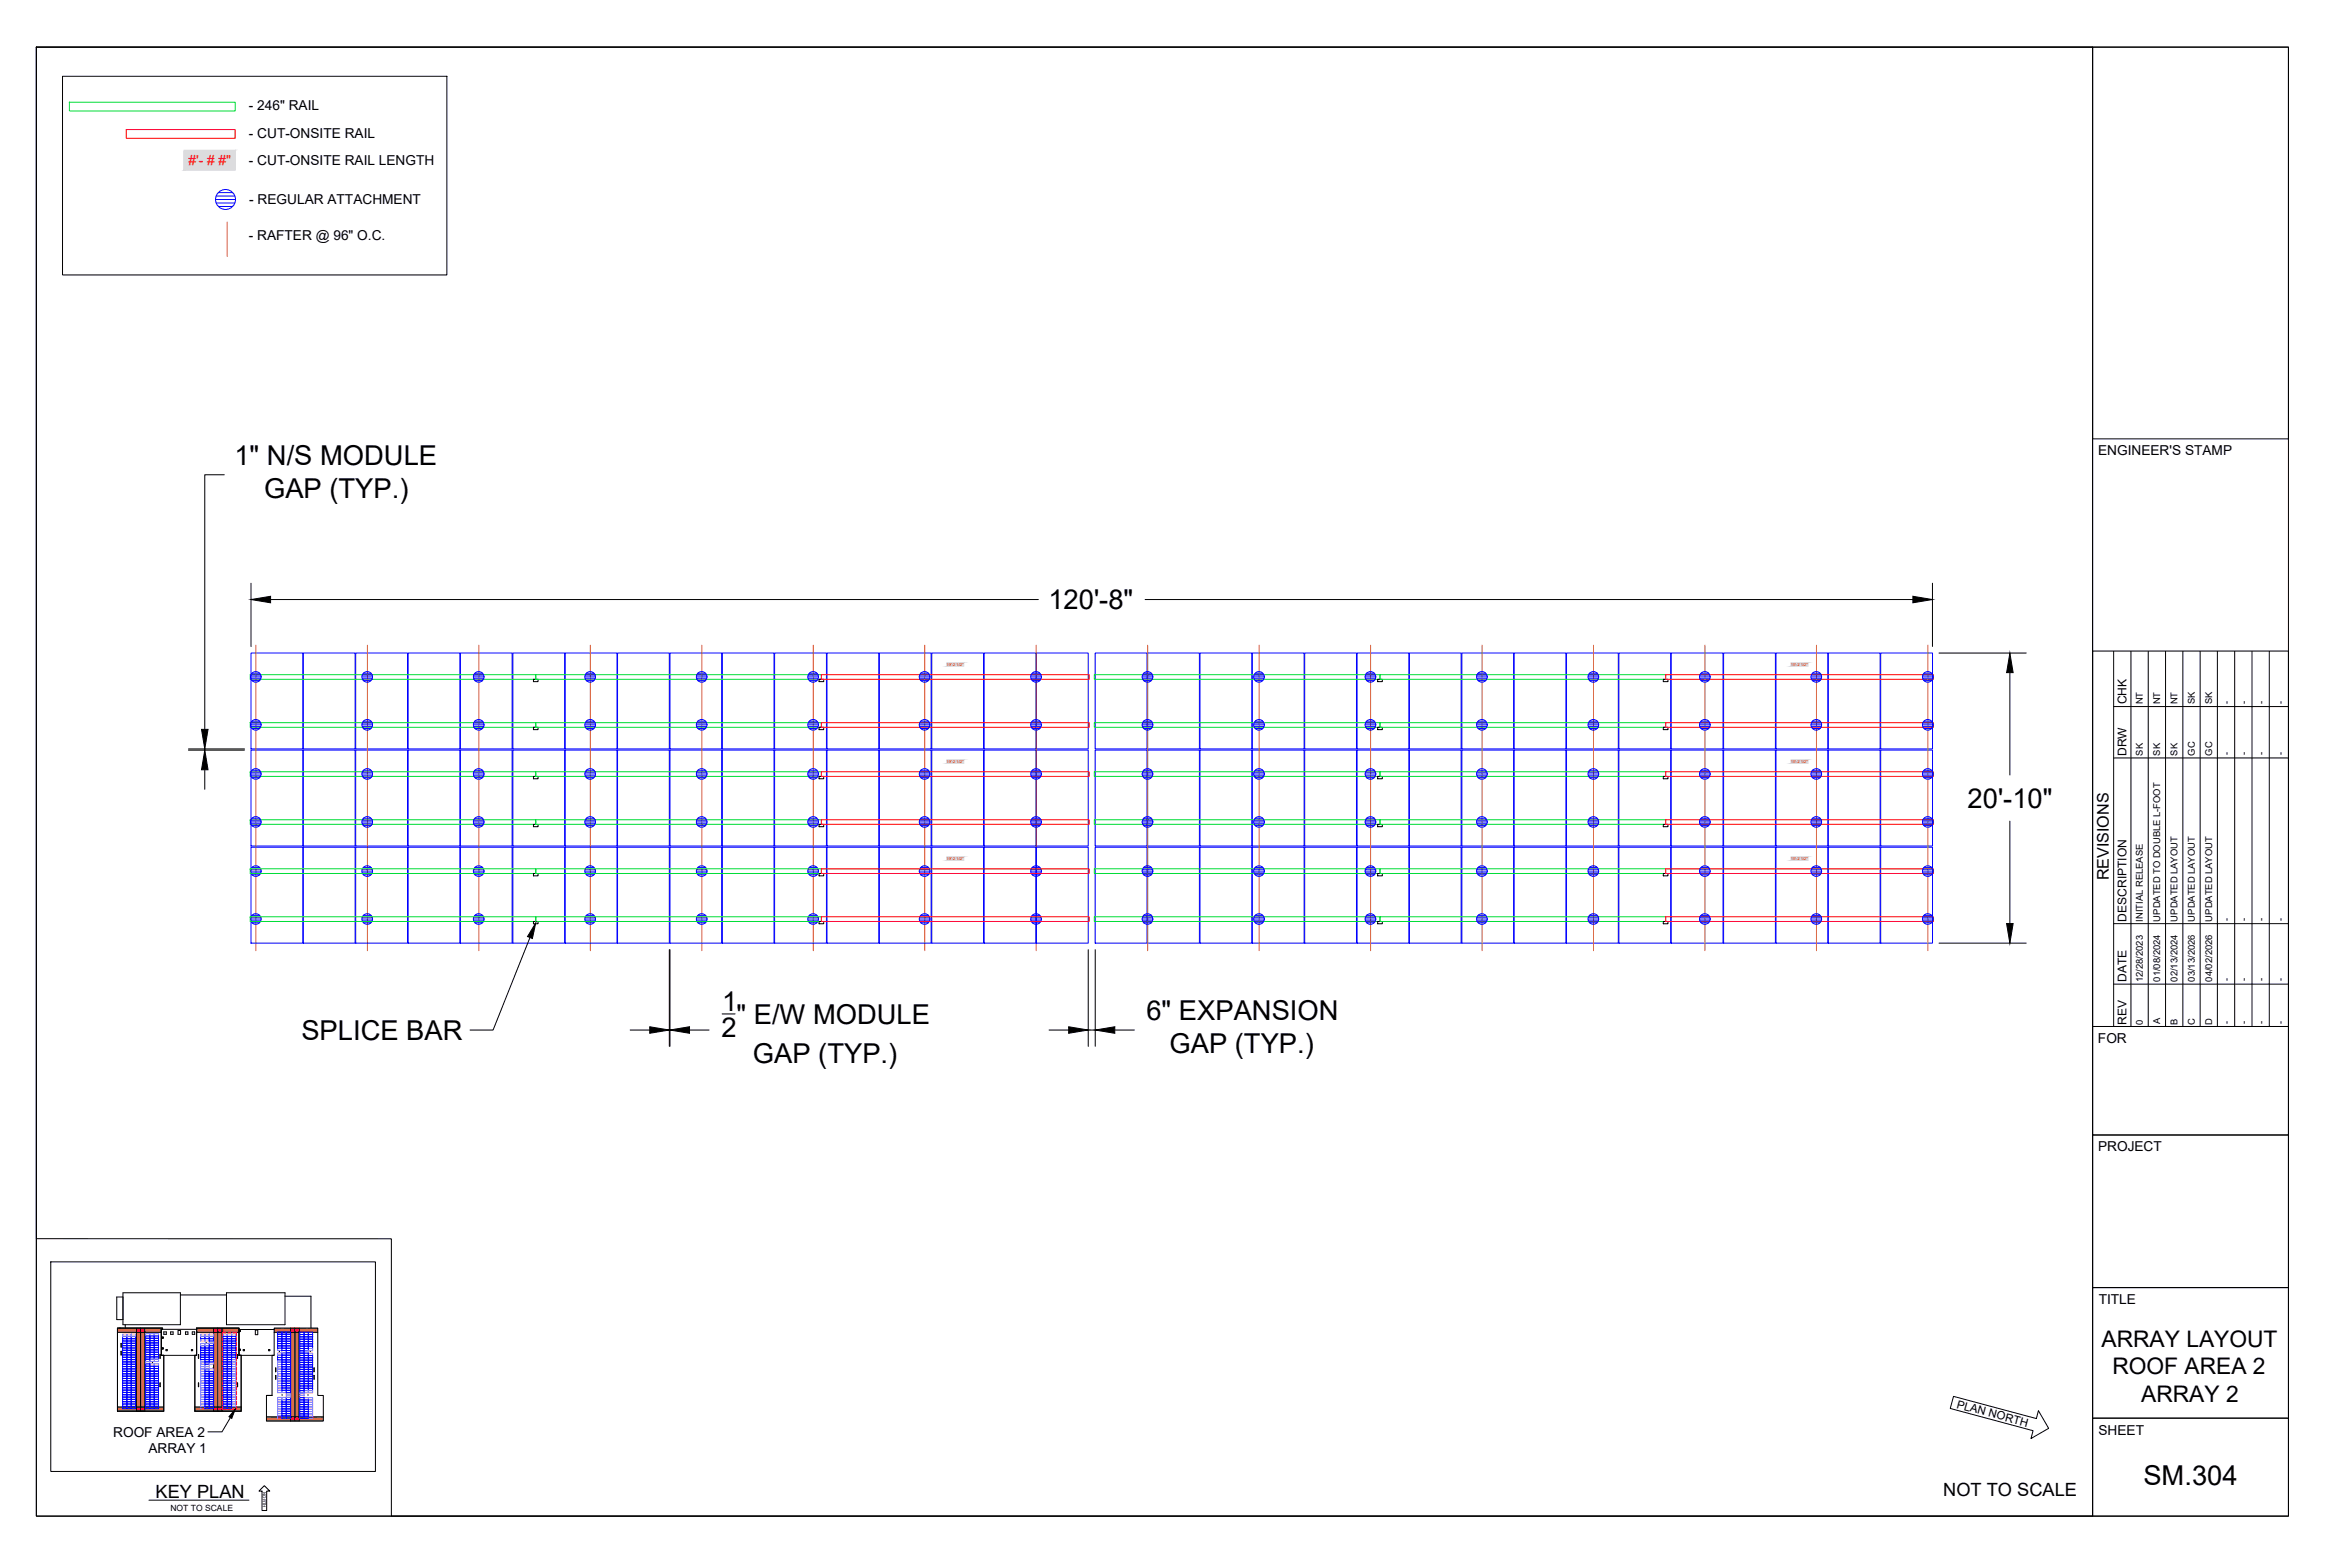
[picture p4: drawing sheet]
<svg xmlns="http://www.w3.org/2000/svg" width="914mm" height="610mm" viewBox="0 0 914 610" stroke-linecap="round" stroke-linejoin="round" font-family="sans-serif">
<defs><g id="words">
<g font-size="10.6">
<text x="91.2" y="181">1&quot; N/S MODULE</text>
<text x="102.8" y="193.8">GAP (TYP.)</text>
<text x="408" y="237">120'-8&quot;</text>
<text x="765.6" y="314.2">20'-10&quot;</text>
<text x="281" y="393.2">1</text>
<text x="286.6" y="398.3">&quot; E/W MODULE</text>
<text x="446.1" y="397">6&quot; EXPANSION</text>
<text x="117.3" y="404.6">SPLICE BAR</text>
<text x="280.7" y="403.4">2</text>
<text x="293" y="413.6">GAP (TYP.)</text>
<text x="455" y="409.8">GAP (TYP.)</text>
<text x="834" y="577.8">SM.304</text>
</g>
<g font-size="8.9">
<text x="817.7" y="524">ARRAY LAYOUT</text>
<text x="821.9" y="534.7">ROOF AREA 2</text>
<text x="833.1" y="545.3">ARRAY 2</text>
</g>
<g font-size="7.1">
<text x="756.1" y="581.9">NOT TO SCALE</text>
<text x="60.5" y="582.6">KEY PLAN</text>
</g>
<text font-size="6.3" x="820.6" y="342.5" transform="rotate(-90 820.6 342.5)">REVISIONS</text>
<g font-size="5.3">
<text x="96.8" y="42.9">- 246&quot; RAIL</text>
<text x="96.9" y="53.5">- CUT-ONSITE RAIL</text>
<text x="96.9" y="64.2">- CUT-ONSITE RAIL LENGTH</text>
<text x="97" y="79.2">- REGULAR ATTACHMENT</text>
<text x="96.8" y="93.4">- RAFTER @ 96&quot; O.C.</text>
<text x="816.4" y="177.1">ENGINEER'S STAMP</text>
<text x="816.3" y="405.7">FOR</text>
<text x="816.4" y="447.9">PROJECT</text>
<text x="816.7" y="507.2">TITLE</text>
<text x="44" y="559">ROOF AREA 2</text>
<text x="816.5" y="558.1">SHEET</text>
<text x="57.7" y="565.3">ARRAY 1</text>
</g>
<text font-size="5.3" fill="#f00" x="73.4" y="64.2">#'- # #&quot;</text>
<g font-size="4.7">
<text x="827.5" y="274" transform="rotate(-90 827.5 274)">CHK</text>
<text x="827.5" y="294.1" transform="rotate(-90 827.5 294.1)">DRW</text>
<text x="827.5" y="358.6" transform="rotate(-90 827.5 358.6)">DESCRIPTION</text>
<text x="827.5" y="382.1" transform="rotate(-90 827.5 382.1)">DATE</text>
<text x="827.5" y="398.8" transform="rotate(-90 827.5 398.8)">REV</text>
</g>
<text font-size="4.4" x="761.2" y="547.7" transform="rotate(15 761.2 547.7)">PLAN NORTH</text>
<g font-size="3.7">
<text x="833.8" y="274" transform="rotate(-90 833.8 274)">NT</text>
<text x="840.6" y="274" transform="rotate(-90 840.6 274)">NT</text>
<text x="847.3" y="274" transform="rotate(-90 847.3 274)">NT</text>
<text x="854" y="273.9" transform="rotate(-90 854 273.9)">SK</text>
<text x="860.7" y="273.9" transform="rotate(-90 860.7 273.9)">SK</text>
<text x="867.5" y="273.9" transform="rotate(-90 867.5 273.9)">-</text>
<text x="874.2" y="273.9" transform="rotate(-90 874.2 273.9)">-</text>
<text x="880.9" y="273.9" transform="rotate(-90 880.9 273.9)">-</text>
<text x="888.5" y="273.9" transform="rotate(-90 888.5 273.9)">-</text>
<text x="833.8" y="293.9" transform="rotate(-90 833.8 293.9)">SK</text>
<text x="840.6" y="293.9" transform="rotate(-90 840.6 293.9)">SK</text>
<text x="847.3" y="293.9" transform="rotate(-90 847.3 293.9)">SK</text>
<text x="854" y="293.9" transform="rotate(-90 854 293.9)">GC</text>
<text x="860.7" y="293.9" transform="rotate(-90 860.7 293.9)">GC</text>
<text x="867.5" y="293.9" transform="rotate(-90 867.5 293.9)">-</text>
<text x="874.2" y="293.9" transform="rotate(-90 874.2 293.9)">-</text>
<text x="880.9" y="293.9" transform="rotate(-90 880.9 293.9)">-</text>
<text x="888.5" y="293.9" transform="rotate(-90 888.5 293.9)">-</text>
<text x="833.8" y="358.5" transform="rotate(-90 833.8 358.5)">INITIAL RELEASE</text>
<text x="840.6" y="358.5" transform="rotate(-90 840.6 358.5)">UPDATED TO DOUBLE L-FOOT</text>
<text x="847.3" y="358.5" transform="rotate(-90 847.3 358.5)">UPDATED LAYOUT</text>
<text x="854" y="358.5" transform="rotate(-90 854 358.5)">UPDATED LAYOUT</text>
<text x="860.7" y="358.5" transform="rotate(-90 860.7 358.5)">UPDATED LAYOUT</text>
<text x="867.5" y="358.3" transform="rotate(-90 867.5 358.3)">-</text>
<text x="874.2" y="358.3" transform="rotate(-90 874.2 358.3)">-</text>
<text x="880.9" y="358.3" transform="rotate(-90 880.9 358.3)">-</text>
<text x="888.5" y="358.3" transform="rotate(-90 888.5 358.3)">-</text>
<text x="833.8" y="382.1" transform="rotate(-90 833.8 382.1)">12/28/2023</text>
<text x="840.6" y="381.9" transform="rotate(-90 840.6 381.9)">01/08/2024</text>
<text x="847.3" y="381.9" transform="rotate(-90 847.3 381.9)">02/13/2024</text>
<text x="854" y="381.9" transform="rotate(-90 854 381.9)">03/13/2026</text>
<text x="860.7" y="381.9" transform="rotate(-90 860.7 381.9)">04/02/2026</text>
<text x="867.5" y="381.8" transform="rotate(-90 867.5 381.8)">-</text>
<text x="874.2" y="381.8" transform="rotate(-90 874.2 381.8)">-</text>
<text x="880.9" y="381.8" transform="rotate(-90 880.9 381.8)">-</text>
<text x="888.5" y="381.8" transform="rotate(-90 888.5 381.8)">-</text>
<text x="833.8" y="398.6" transform="rotate(-90 833.8 398.6)">0</text>
<text x="840.6" y="398.4" transform="rotate(-90 840.6 398.4)">A</text>
<text x="847.3" y="398.7" transform="rotate(-90 847.3 398.7)">B</text>
<text x="854" y="398.6" transform="rotate(-90 854 398.6)">C</text>
<text x="860.7" y="398.7" transform="rotate(-90 860.7 398.7)">D</text>
<text x="867.5" y="398.5" transform="rotate(-90 867.5 398.5)">-</text>
<text x="874.2" y="398.5" transform="rotate(-90 874.2 398.5)">-</text>
<text x="880.9" y="398.5" transform="rotate(-90 880.9 398.5)">-</text>
<text x="888.5" y="398.5" transform="rotate(-90 888.5 398.5)">-</text>
</g>
<text font-size="3.3" x="66.3" y="587.9">NOT TO SCALE</text>
<text font-size="1.7" x="102.3" y="580.5" transform="rotate(90 102.3 580.5)">NORTH</text>
<g font-size="1.6" fill="#f00">
<text x="368.3" y="259.1">19'-2 1/2&quot;</text>
<text x="696.8" y="259.1">19'-2 1/2&quot;</text>
<text x="368.3" y="296.8">19'-2 1/2&quot;</text>
<text x="696.8" y="296.8">19'-2 1/2&quot;</text>
<text x="368.3" y="334.6">19'-2 1/2&quot;</text>
<text x="696.8" y="334.6">19'-2 1/2&quot;</text>
</g>
</g></defs>
<!-- layer: Module -->
<g fill="none" stroke="#00f" stroke-width=".39">
<path d="M97.7 254h20.1v37.4h-20.1zM118 254h20.2v37.4h-20.2zM138.4 254h20.2v37.4h-20.2zM158.8 254h20.2v37.4h-20.2zM179.2 254h20.1v37.4h-20.1zM199.5 254h20.2v37.4h-20.2zM219.9 254h20.2v37.4h-20.2zM240.3 254h20.1v37.4h-20.1zM260.7 254h20.1v37.4h-20.1zM281 254h20.2v37.4h-20.2zM301.4 254h20.2v37.4h-20.2zM321.8 254h20.2v37.4h-20.2z"/>
<path d="M342.2 254h20.1v37.4h-20.1zM362.5 254h20.2v37.4h-20.2zM382.9 254h20.2v37.4h-20.2zM403.3 254h20.1v37.4h-20.1zM426.2 254h20.1v37.4h-20.1zM446.5 254h20.2v37.4h-20.2zM466.9 254h20.2v37.4h-20.2zM487.3 254h20.1v37.4h-20.1zM507.7 254h20.1v37.4h-20.1zM528.1 254h20.1v37.4h-20.1zM548.4 254h20.2v37.4h-20.2zM568.8 254h20.1v37.4h-20.1z"/>
<path d="M589.2 254h20.1v37.4h-20.1zM609.5 254h20.2v37.4h-20.2zM629.9 254h20.2v37.4h-20.2zM650.3 254h20.1v37.4h-20.1zM670.7 254h20.1v37.4h-20.1zM691.1 254h20.1v37.4h-20.1zM711.4 254h20.2v37.4h-20.2zM731.8 254h20.2v37.4h-20.2zM97.7 291.8h20.1v37.3h-20.1zM118 291.8h20.2v37.3h-20.2zM138.4 291.8h20.2v37.3h-20.2zM158.8 291.8h20.2v37.3h-20.2z"/>
<path d="M179.2 291.8h20.1v37.3h-20.1zM199.5 291.8h20.2v37.3h-20.2zM219.9 291.8h20.2v37.3h-20.2zM240.3 291.8h20.1v37.3h-20.1zM260.7 291.8h20.1v37.3h-20.1zM281 291.8h20.2v37.3h-20.2zM301.4 291.8h20.2v37.3h-20.2zM321.8 291.8h20.2v37.3h-20.2zM342.2 291.8h20.1v37.3h-20.1zM362.5 291.8h20.2v37.3h-20.2zM382.9 291.8h20.2v37.3h-20.2zM403.3 291.8h20.1v37.3h-20.1z"/>
<path d="M426.2 291.8h20.1v37.3h-20.1zM446.5 291.8h20.2v37.3h-20.2zM466.9 291.8h20.2v37.3h-20.2zM487.3 291.8h20.1v37.3h-20.1zM507.7 291.8h20.1v37.3h-20.1zM528.1 291.8h20.1v37.3h-20.1zM548.4 291.8h20.2v37.3h-20.2zM568.8 291.8h20.1v37.3h-20.1zM589.2 291.8h20.1v37.3h-20.1zM609.5 291.8h20.2v37.3h-20.2zM629.9 291.8h20.2v37.3h-20.2zM650.3 291.8h20.1v37.3h-20.1z"/>
<path d="M670.7 291.8h20.1v37.3h-20.1zM691.1 291.8h20.1v37.3h-20.1zM711.4 291.8h20.2v37.3h-20.2zM731.8 291.8h20.2v37.3h-20.2zM97.7 329.6h20.1v37.3h-20.1zM118 329.6h20.2v37.3h-20.2zM138.4 329.6h20.2v37.3h-20.2zM158.8 329.6h20.2v37.3h-20.2zM179.2 329.6h20.1v37.3h-20.1zM199.5 329.6h20.2v37.3h-20.2zM219.9 329.6h20.2v37.3h-20.2zM240.3 329.6h20.1v37.3h-20.1z"/>
<path d="M260.7 329.6h20.1v37.3h-20.1zM281 329.6h20.2v37.3h-20.2zM301.4 329.6h20.2v37.3h-20.2zM321.8 329.6h20.2v37.3h-20.2zM342.2 329.6h20.1v37.3h-20.1zM362.5 329.6h20.2v37.3h-20.2zM382.9 329.6h20.2v37.3h-20.2zM403.3 329.6h20.1v37.3h-20.1zM426.2 329.6h20.1v37.3h-20.1zM446.5 329.6h20.2v37.3h-20.2zM466.9 329.6h20.2v37.3h-20.2zM487.3 329.6h20.1v37.3h-20.1z"/>
<path d="M507.7 329.6h20.1v37.3h-20.1zM528.1 329.6h20.1v37.3h-20.1zM548.4 329.6h20.2v37.3h-20.2zM568.8 329.6h20.1v37.3h-20.1zM589.2 329.6h20.1v37.3h-20.1zM609.5 329.6h20.2v37.3h-20.2zM629.9 329.6h20.2v37.3h-20.2zM650.3 329.6h20.1v37.3h-20.1zM670.7 329.6h20.1v37.3h-20.1zM691.1 329.6h20.1v37.3h-20.1zM711.4 329.6h20.2v37.3h-20.2zM731.8 329.6h20.2v37.3h-20.2z"/>
<path d="M47.7 519.9h1.7v.9h-1.7zM49.4 519.9h1.6v.9h-1.6zM51.1 519.9h1.6v.9h-1.6zM56.7 519.7h1.6v.9h-1.6zM58.3 519.7h1.7v.9h-1.7zM60 519.7h1.7v.9h-1.7zM78.1 519.9h1.6v.9h-1.6zM79.7 519.9h1.7v.9h-1.7zM81.4 519.9h1.7v.9h-1.7zM86.8 519.9h1.6v.9h-1.6zM88.4 519.9h1.7v.9h-1.7zM90.1 519.9h1.7v.9h-1.7z"/>
<path d="M108 520h1.7v.9h-1.7zM108 519.1h1.7v.9h-1.7zM108 518.2h1.7v.8h-1.7zM109.7 520h1.7v.9h-1.7zM109.7 519.1h1.7v.9h-1.7zM109.7 518.2h1.7v.8h-1.7zM111.4 520h1.6v.9h-1.6zM111.4 519.1h1.6v.9h-1.6zM111.4 518.2h1.6v.8h-1.6zM116.6 518.3h1.7v.9h-1.7zM116.6 519.2h1.7v.9h-1.7zM118.3 518.3h1.7v.9h-1.7z"/>
<path d="M118.3 519.2h1.7v.9h-1.7zM120 518.3h1.7v.9h-1.7zM120 519.2h1.7v.9h-1.7zM47.7 539.9h1.7v.9h-1.7zM47.7 539h1.7v.9h-1.7zM47.7 538.1h1.7v.9h-1.7zM47.7 537.2h1.7v.9h-1.7zM47.7 536.3h1.7v.9h-1.7zM47.7 535.4h1.7v.9h-1.7zM47.7 534.5h1.7v.8h-1.7zM47.7 533.5h1.7v.9h-1.7zM47.7 532.5h1.7v.9h-1.7z"/>
<path d="M47.7 531.6h1.7v.9h-1.7zM47.7 530.7h1.7v.9h-1.7zM47.7 529.8h1.7v.9h-1.7zM47.7 528.9h1.7v.9h-1.7zM47.7 528h1.7v.9h-1.7zM47.7 527.1h1.7v.9h-1.7zM47.7 526.2h1.7v.9h-1.7zM47.7 525.3h1.7v.9h-1.7zM47.7 524.4h1.7v.9h-1.7zM47.7 523.5h1.7v.9h-1.7zM47.7 522.6h1.7v.9h-1.7zM47.7 521.7h1.7v.9h-1.7z"/>
<path d="M47.7 520.8h1.7v.9h-1.7zM49.4 539.9h1.6v.9h-1.6zM49.4 539h1.6v.9h-1.6zM49.4 538.1h1.6v.9h-1.6zM49.4 537.2h1.6v.9h-1.6zM49.4 536.3h1.6v.9h-1.6zM49.4 535.4h1.6v.9h-1.6zM49.4 534.5h1.6v.8h-1.6zM49.4 533.5h1.6v.9h-1.6zM49.4 532.5h1.6v.9h-1.6zM49.4 531.6h1.6v.9h-1.6zM49.4 530.7h1.6v.9h-1.6z"/>
<path d="M49.4 529.8h1.6v.9h-1.6zM49.4 528.9h1.6v.9h-1.6zM49.4 528h1.6v.9h-1.6zM49.4 527.1h1.6v.9h-1.6zM49.4 526.2h1.6v.9h-1.6zM49.4 525.3h1.6v.9h-1.6zM49.4 524.4h1.6v.9h-1.6zM49.4 523.5h1.6v.9h-1.6zM49.4 522.6h1.6v.9h-1.6zM49.4 521.7h1.6v.9h-1.6zM49.4 520.8h1.6v.9h-1.6zM51.1 539.9h1.6v.9h-1.6z"/>
<path d="M51.1 539h1.6v.9h-1.6zM51.1 538.1h1.6v.9h-1.6zM51.1 537.2h1.6v.9h-1.6zM51.1 536.3h1.6v.9h-1.6zM51.1 535.4h1.6v.9h-1.6zM51.1 534.5h1.6v.8h-1.6zM51.1 533.5h1.6v.9h-1.6zM51.1 532.5h1.6v.9h-1.6zM51.1 531.6h1.6v.9h-1.6zM51.1 530.7h1.6v.9h-1.6zM51.1 529.8h1.6v.9h-1.6zM51.1 528.9h1.6v.9h-1.6z"/>
<path d="M51.1 528h1.6v.9h-1.6zM51.1 527.1h1.6v.9h-1.6zM51.1 526.2h1.6v.9h-1.6zM51.1 525.3h1.6v.9h-1.6zM51.1 524.4h1.6v.9h-1.6zM51.1 523.5h1.6v.9h-1.6zM51.1 522.6h1.6v.9h-1.6zM51.1 521.7h1.6v.9h-1.6zM51.1 520.8h1.6v.9h-1.6zM56.7 520.6h1.6v.9h-1.6zM56.7 521.5h1.6v.9h-1.6zM56.7 522.4h1.6v.9h-1.6z"/>
<path d="M56.7 523.3h1.6v.9h-1.6zM56.7 524.3h1.6v.8h-1.6zM56.7 525.1h1.6v1h-1.6zM56.7 526.1h1.6v.8h-1.6zM56.7 527h1.6v.9h-1.6zM56.7 527.9h1.6v.9h-1.6zM56.7 528.8h1.6v.9h-1.6zM56.7 530.6h1.6v.9h-1.6zM56.7 531.5h1.6v.9h-1.6zM56.7 532.4h1.6v.9h-1.6zM56.7 533.5h1.6v.9h-1.6zM56.7 534.5h1.6v.8h-1.6z"/>
<path d="M56.7 535.3h1.6v1h-1.6zM56.7 536.3h1.6v.8h-1.6zM56.7 537.2h1.6v.9h-1.6zM56.7 538.1h1.6v.9h-1.6zM56.7 539h1.6v.9h-1.6zM56.7 539.9h1.6v.9h-1.6zM58.3 520.6h1.7v.9h-1.7zM58.3 521.5h1.7v.9h-1.7zM58.3 522.4h1.7v.9h-1.7zM58.3 523.3h1.7v.9h-1.7zM58.3 524.3h1.7v.8h-1.7zM58.3 525.1h1.7v1h-1.7z"/>
<path d="M58.3 526.1h1.7v.8h-1.7zM58.3 527h1.7v.9h-1.7zM58.3 527.9h1.7v.9h-1.7zM58.3 531.5h1.7v.9h-1.7zM58.3 532.4h1.7v.9h-1.7zM58.3 533.5h1.7v.9h-1.7zM58.3 534.5h1.7v.8h-1.7zM58.3 535.3h1.7v1h-1.7zM58.3 536.3h1.7v.8h-1.7zM58.3 537.2h1.7v.9h-1.7zM58.3 538.1h1.7v.9h-1.7zM58.3 539h1.7v.9h-1.7z"/>
<path d="M58.3 539.9h1.7v.9h-1.7zM60 520.6h1.7v.9h-1.7zM60 521.5h1.7v.9h-1.7zM60 522.4h1.7v.9h-1.7zM60 523.3h1.7v.9h-1.7zM60 524.3h1.7v.8h-1.7zM60 525.1h1.7v1h-1.7zM60 526.1h1.7v.8h-1.7zM60 527h1.7v.9h-1.7zM60 527.9h1.7v.9h-1.7zM60 531.5h1.7v.9h-1.7zM60 532.4h1.7v.9h-1.7z"/>
<path d="M60 533.5h1.7v.9h-1.7zM60 534.5h1.7v.8h-1.7zM60 535.3h1.7v1h-1.7zM60 536.3h1.7v.8h-1.7zM60 537.2h1.7v.9h-1.7zM60 538.1h1.7v.9h-1.7zM60 539h1.7v.9h-1.7zM60 539.9h1.7v.9h-1.7zM78.1 528h1.6v.9h-1.6zM78.1 527.1h1.6v.9h-1.6zM78.1 526.2h1.6v.9h-1.6zM78.1 525.3h1.6v.9h-1.6z"/>
<path d="M78.1 524.4h1.6v.9h-1.6zM78.1 523.5h1.6v.9h-1.6zM79.7 532.5h1.7v.9h-1.7zM79.7 529.8h1.7v.9h-1.7zM79.7 528.9h1.7v.9h-1.7zM79.7 528h1.7v.9h-1.7zM79.7 527.1h1.7v.9h-1.7zM79.7 526.2h1.7v.9h-1.7zM79.7 525.3h1.7v.9h-1.7zM79.7 524.4h1.7v.9h-1.7zM79.7 523.5h1.7v.9h-1.7zM79.7 539.9h1.7v.9h-1.7z"/>
<path d="M79.7 539h1.7v.9h-1.7zM79.7 538.1h1.7v.9h-1.7zM79.7 537.2h1.7v.9h-1.7zM79.7 536.3h1.7v.9h-1.7zM79.7 535.4h1.7v.9h-1.7zM79.7 534.5h1.7v.8h-1.7zM79.7 533.5h1.7v.9h-1.7zM81.4 539.9h1.7v.9h-1.7zM81.4 539h1.7v.9h-1.7zM81.4 538.1h1.7v.9h-1.7zM81.4 537.2h1.7v.9h-1.7zM81.4 536.3h1.7v.9h-1.7z"/>
<path d="M81.4 535.4h1.7v.9h-1.7zM81.4 534.5h1.7v.8h-1.7zM81.4 533.5h1.7v.9h-1.7zM81.4 528.9h1.7v.9h-1.7zM81.4 528h1.7v.9h-1.7zM81.4 527.1h1.7v.9h-1.7zM81.4 526.2h1.7v.9h-1.7zM81.4 525.3h1.7v.9h-1.7zM81.4 524.4h1.7v.9h-1.7zM81.4 523.5h1.7v.9h-1.7zM81.4 522.6h1.7v.9h-1.7zM81.4 520.8h1.7v.9h-1.7z"/>
<path d="M86.8 520.8h1.6v.9h-1.6zM86.8 521.7h1.6v.9h-1.6zM86.8 522.6h1.6v.9h-1.6zM86.8 523.5h1.6v.9h-1.6zM86.8 524.4h1.6v.9h-1.6zM86.8 525.3h1.6v.9h-1.6zM86.8 526.2h1.6v.9h-1.6zM86.8 527.1h1.6v.9h-1.6zM86.8 528h1.6v.9h-1.6zM86.8 528.9h1.6v.9h-1.6zM86.8 529.8h1.6v.9h-1.6zM86.8 530.7h1.6v.9h-1.6z"/>
<path d="M86.8 531.6h1.6v.9h-1.6zM86.8 532.5h1.6v.9h-1.6zM86.8 533.5h1.6v1h-1.6zM86.8 534.5h1.6v.8h-1.6zM86.8 535.4h1.6v.9h-1.6zM86.8 536.3h1.6v.9h-1.6zM86.8 537.2h1.6v.9h-1.6zM86.8 538.1h1.6v.9h-1.6zM86.8 539h1.6v.9h-1.6zM86.8 539.9h1.6v.9h-1.6zM88.4 520.8h1.7v.9h-1.7zM88.4 521.7h1.7v.9h-1.7z"/>
<path d="M88.4 522.6h1.7v.9h-1.7zM88.4 523.5h1.7v.9h-1.7zM88.4 524.4h1.7v.9h-1.7zM88.4 525.3h1.7v.9h-1.7zM88.4 526.2h1.7v.9h-1.7zM88.4 527.1h1.7v.9h-1.7zM88.4 528h1.7v.9h-1.7zM88.4 528.9h1.7v.9h-1.7zM88.4 529.8h1.7v.9h-1.7zM88.4 530.7h1.7v.9h-1.7zM88.4 531.6h1.7v.9h-1.7zM88.4 532.5h1.7v.9h-1.7z"/>
<path d="M88.4 533.5h1.7v1h-1.7zM88.4 534.5h1.7v.8h-1.7zM88.4 535.4h1.7v.9h-1.7zM88.4 536.3h1.7v.9h-1.7zM88.4 537.2h1.7v.9h-1.7zM88.4 538.1h1.7v.9h-1.7zM88.4 539h1.7v.9h-1.7zM88.4 539.9h1.7v.9h-1.7zM90.1 520.8h1.7v.9h-1.7zM90.1 521.7h1.7v.9h-1.7zM90.1 522.6h1.7v.9h-1.7zM90.1 523.5h1.7v.9h-1.7z"/>
<path d="M90.1 524.4h1.7v.9h-1.7zM90.1 525.3h1.7v.9h-1.7zM90.1 526.2h1.7v.9h-1.7zM90.1 527.1h1.7v.9h-1.7zM90.1 528h1.7v.9h-1.7zM108 528.1h1.7v.9h-1.7zM108 527.2h1.7v.9h-1.7zM108 523.6h1.7v.9h-1.7zM108 522.7h1.7v.9h-1.7zM108 521.8h1.7v.9h-1.7zM108 520.9h1.7v.9h-1.7zM109.7 540h1.7v.9h-1.7z"/>
<path d="M109.7 539.1h1.7v.9h-1.7zM109.7 538.2h1.7v.9h-1.7zM109.7 537.3h1.7v.9h-1.7zM109.7 536.4h1.7v.9h-1.7zM109.7 535.5h1.7v.8h-1.7zM109.7 534.4h1.7v.9h-1.7zM109.7 533.5h1.7v.9h-1.7zM109.7 532.6h1.7v.9h-1.7zM109.7 531.7h1.7v.9h-1.7zM109.7 530.8h1.7v.9h-1.7zM109.7 529.9h1.7v.9h-1.7zM109.7 529h1.7v.9h-1.7z"/>
<path d="M109.7 528.1h1.7v.9h-1.7zM109.7 527.2h1.7v.9h-1.7zM109.7 526.3h1.7v.9h-1.7zM109.7 524.5h1.7v.9h-1.7zM109.7 523.6h1.7v.9h-1.7zM109.7 522.7h1.7v.9h-1.7zM109.7 521.8h1.7v.9h-1.7zM109.7 520.9h1.7v.9h-1.7zM111.4 540h1.6v.9h-1.6zM111.4 539.1h1.6v.9h-1.6zM111.4 538.2h1.6v.9h-1.6zM111.4 537.3h1.6v.9h-1.6z"/>
<path d="M111.4 536.4h1.6v.9h-1.6zM111.4 535.5h1.6v.8h-1.6zM111.4 534.4h1.6v.9h-1.6zM111.4 533.5h1.6v.9h-1.6zM111.4 532.6h1.6v.9h-1.6zM111.4 531.7h1.6v.9h-1.6zM111.4 530.8h1.6v.9h-1.6zM111.4 529.9h1.6v.9h-1.6zM111.4 529h1.6v.9h-1.6zM111.4 528.1h1.6v.9h-1.6zM111.4 527.2h1.6v.9h-1.6zM111.4 526.3h1.6v.9h-1.6z"/>
<path d="M111.4 525.4h1.6v.9h-1.6zM111.4 524.5h1.6v.9h-1.6zM111.4 523.6h1.6v.9h-1.6zM111.4 522.7h1.6v.9h-1.6zM111.4 521.8h1.6v.9h-1.6zM111.4 520.9h1.6v.9h-1.6zM116.6 520.1h1.7v.9h-1.7zM116.6 521h1.7v.9h-1.7zM116.6 521.9h1.7v.9h-1.7zM116.6 522.8h1.7v.9h-1.7zM116.6 523.7h1.7v.9h-1.7zM116.6 524.6h1.7v.9h-1.7z"/>
<path d="M116.6 525.5h1.7v.9h-1.7zM116.6 526.4h1.7v.9h-1.7zM116.6 527.3h1.7v.9h-1.7zM116.6 528.2h1.7v.9h-1.7zM116.6 529.1h1.7v.9h-1.7zM116.6 530h1.7v.9h-1.7zM116.6 530.9h1.7v.9h-1.7zM116.6 531.8h1.7v.9h-1.7zM116.6 532.7h1.7v.9h-1.7zM116.6 533.6h1.7v.9h-1.7zM116.6 534.5h1.7v.9h-1.7zM116.6 535.5h1.7v.8h-1.7z"/>
<path d="M116.6 536.4h1.7v.9h-1.7zM116.6 537.4h1.7v.9h-1.7zM116.6 538.3h1.7v.9h-1.7zM116.6 539.2h1.7v.9h-1.7zM118.3 532.7h1.7v.9h-1.7zM118.3 533.6h1.7v.9h-1.7zM118.3 534.5h1.7v.9h-1.7zM118.3 535.5h1.7v.8h-1.7zM118.3 536.4h1.7v.9h-1.7zM118.3 520.1h1.7v.9h-1.7zM118.3 521h1.7v.9h-1.7zM118.3 521.9h1.7v.9h-1.7z"/>
<path d="M118.3 522.8h1.7v.9h-1.7zM118.3 523.7h1.7v.9h-1.7zM118.3 524.6h1.7v.9h-1.7zM118.3 526.4h1.7v.9h-1.7zM118.3 527.3h1.7v.9h-1.7zM118.3 528.2h1.7v.9h-1.7zM118.3 529.1h1.7v.9h-1.7zM118.3 530h1.7v.9h-1.7zM118.3 530.9h1.7v.9h-1.7zM118.3 531.8h1.7v.9h-1.7zM118.3 537.4h1.7v.9h-1.7zM118.3 538.3h1.7v.9h-1.7z"/>
<path d="M118.3 539.2h1.7v.9h-1.7zM120 532.7h1.7v.9h-1.7zM120 533.6h1.7v.9h-1.7zM120 534.5h1.7v.9h-1.7zM120 535.5h1.7v.8h-1.7zM120 536.4h1.7v.9h-1.7zM120 527.3h1.7v.9h-1.7zM120 528.2h1.7v.9h-1.7zM120 529.1h1.7v.9h-1.7zM120 530h1.7v.9h-1.7zM120 530.9h1.7v.9h-1.7zM120 531.8h1.7v.9h-1.7z"/>
<path d="M120 520.1h1.7v.9h-1.7zM120 521h1.7v.9h-1.7zM120 521.9h1.7v.9h-1.7zM120 522.8h1.7v.9h-1.7zM120 523.7h1.7v.9h-1.7zM120 537.4h1.7v.9h-1.7zM120 538.3h1.7v.9h-1.7zM120 539.2h1.7v.9h-1.7zM47.7 547.1h1.7v.9h-1.7zM47.7 546.2h1.7v.9h-1.7zM47.7 545.3h1.7v.9h-1.7zM47.7 544.4h1.7v.9h-1.7z"/>
<path d="M47.7 543.5h1.7v.9h-1.7zM47.7 542.6h1.7v.9h-1.7zM47.7 541.7h1.7v.9h-1.7zM47.7 540.8h1.7v.9h-1.7zM49.4 547.1h1.6v.9h-1.6zM49.4 546.2h1.6v.9h-1.6zM49.4 545.3h1.6v.9h-1.6zM49.4 544.4h1.6v.9h-1.6zM49.4 543.5h1.6v.9h-1.6zM49.4 542.6h1.6v.9h-1.6zM49.4 541.7h1.6v.9h-1.6zM49.4 540.8h1.6v.9h-1.6z"/>
<path d="M51.1 547.1h1.6v.9h-1.6zM51.1 546.2h1.6v.9h-1.6zM51.1 545.3h1.6v.9h-1.6zM51.1 544.4h1.6v.9h-1.6zM51.1 543.5h1.6v.9h-1.6zM51.1 542.6h1.6v.9h-1.6zM51.1 541.7h1.6v.9h-1.6zM51.1 540.8h1.6v.9h-1.6zM56.7 540.8h1.6v.9h-1.6zM56.7 541.7h1.6v.9h-1.6zM56.7 542.6h1.6v.9h-1.6zM56.7 543.5h1.6v.9h-1.6z"/>
<path d="M56.7 544.4h1.6v.9h-1.6zM56.7 545.3h1.6v.9h-1.6zM56.7 546.2h1.6v.9h-1.6zM56.7 547.1h1.6v.9h-1.6zM58.3 540.8h1.7v.9h-1.7zM58.3 541.7h1.7v.9h-1.7zM58.3 542.6h1.7v.9h-1.7zM58.3 543.5h1.7v.9h-1.7zM58.3 544.4h1.7v.9h-1.7zM58.3 545.3h1.7v.9h-1.7zM58.3 546.2h1.7v.9h-1.7zM58.3 547.1h1.7v.9h-1.7z"/>
<path d="M60 540.8h1.7v.9h-1.7zM60 541.7h1.7v.9h-1.7zM60 542.6h1.7v.9h-1.7zM60 543.5h1.7v.9h-1.7zM60 544.4h1.7v.9h-1.7zM60 545.3h1.7v.9h-1.7zM60 546.2h1.7v.9h-1.7zM60 547.1h1.7v.9h-1.7zM79.7 547.1h1.7v.9h-1.7zM79.7 546.2h1.7v.9h-1.7zM79.7 545.3h1.7v.9h-1.7zM79.7 544.4h1.7v.9h-1.7z"/>
<path d="M79.7 543.5h1.7v.9h-1.7zM79.7 542.6h1.7v.9h-1.7zM79.7 541.7h1.7v.9h-1.7zM79.7 540.8h1.7v.9h-1.7zM81.4 547.1h1.7v.9h-1.7zM81.4 546.2h1.7v.9h-1.7zM81.4 545.3h1.7v.9h-1.7zM81.4 544.4h1.7v.9h-1.7zM81.4 543.5h1.7v.9h-1.7zM81.4 542.6h1.7v.9h-1.7zM81.4 541.7h1.7v.9h-1.7zM81.4 540.8h1.7v.9h-1.7z"/>
<path d="M86.8 540.8h1.6v.9h-1.6zM86.8 541.7h1.6v.9h-1.6zM86.8 542.6h1.6v.9h-1.6zM86.8 543.5h1.6v.9h-1.6zM86.8 544.4h1.6v.9h-1.6zM86.8 545.3h1.6v.9h-1.6zM86.8 546.2h1.6v.9h-1.6zM86.8 547.1h1.6v.9h-1.6zM88.4 540.8h1.7v.9h-1.7zM88.4 541.7h1.7v.9h-1.7zM88.4 542.6h1.7v.9h-1.7zM88.4 543.5h1.7v.9h-1.7z"/>
<path d="M88.4 544.4h1.7v.9h-1.7zM88.4 545.3h1.7v.9h-1.7zM88.4 546.2h1.7v.9h-1.7zM88.4 547.1h1.7v.9h-1.7zM109.7 550.8h1.7v.9h-1.7zM109.7 549.9h1.7v.9h-1.7zM109.7 549h1.7v.9h-1.7zM109.7 548.1h1.7v.9h-1.7zM109.7 547.2h1.7v.9h-1.7zM109.7 546.3h1.7v.9h-1.7zM109.7 545.4h1.7v.9h-1.7zM109.7 544.5h1.7v.9h-1.7z"/>
<path d="M111.4 550.8h1.6v.9h-1.6zM111.4 549.9h1.6v.9h-1.6zM111.4 549h1.6v.9h-1.6zM111.4 548.1h1.6v.9h-1.6zM111.4 547.2h1.6v.9h-1.6zM111.4 546.3h1.6v.9h-1.6zM111.4 545.4h1.6v.9h-1.6zM111.4 544.5h1.6v.9h-1.6zM111.4 543.6h1.6v.9h-1.6zM111.4 540.9h1.6v.9h-1.6zM116.6 540.1h1.7v.9h-1.7zM116.6 541h1.7v.9h-1.7z"/>
<path d="M116.6 543.7h1.7v.9h-1.7zM116.6 544.6h1.7v.9h-1.7zM116.6 545.5h1.7v.9h-1.7zM116.6 546.4h1.7v.9h-1.7zM116.6 547.3h1.7v.9h-1.7zM116.6 548.2h1.7v.9h-1.7zM116.6 549.1h1.7v.9h-1.7zM116.6 550h1.7v.9h-1.7zM116.6 550.9h1.7v.9h-1.7zM118.3 540.1h1.7v.9h-1.7zM118.3 544.6h1.7v.9h-1.7zM118.3 545.5h1.7v.9h-1.7z"/>
<path d="M118.3 546.4h1.7v.9h-1.7zM118.3 547.3h1.7v.9h-1.7zM118.3 548.2h1.7v.9h-1.7zM118.3 549.1h1.7v.9h-1.7zM118.3 550h1.7v.9h-1.7zM118.3 550.9h1.7v.9h-1.7zM120 540.1h1.7v.9h-1.7z"/>
</g>
<!-- layer: Cut-to-length rail -->
<g fill="#dbdbdb" stroke="#dbdbdb" stroke-width=".39">
<path d="M368.4 257.8v1.4l6.6-1.4zM368.4 259.2l6.6-1.4v1.4z"/>
<path d="M696.9 257.8v1.4l6.6-1.4zM696.9 259.2l6.6-1.4v1.4z"/>
<path d="M368.4 295.6v1.4l6.6-1.4zM368.4 297l6.6-1.4v1.4z"/>
<path d="M696.9 295.6v1.4l6.6-1.4zM696.9 297l6.6-1.4v1.4z"/>
<path d="M696.9 333.3v1.4l6.6-1.4zM696.9 334.7l6.6-1.4v1.4z"/>
<path d="M368.4 333.3v1.4l6.6-1.4zM368.4 334.7l6.6-1.4v1.4z"/>
</g>
<!-- layer: Full rail -->
<g fill="none" stroke="#00dd37" stroke-width=".39">
<path d="M27 39.8h64.5v3.4h-64.5zM97.3 262.5h111.2v1.8h-111.2zM208.5 262.5h111.1v1.8h-111.1zM425.8 262.5h111.2v1.8h-111.2zM537 262.5h111.1v1.8h-111.1zM97.3 281.1h111.2v1.8h-111.2zM208.5 281.1h111.1v1.8h-111.1zM425.8 281.1h111.2v1.8h-111.2zM537 281.1h111.1v1.8h-111.1zM97.3 300.2h111.2v1.8h-111.2zM97.3 318.9h111.2v1.8h-111.2zM208.5 300.2h111.1v1.8h-111.1z"/>
<path d="M208.5 318.9h111.1v1.8h-111.1zM425.8 300.2h111.2v1.8h-111.2zM425.8 318.9h111.2v1.8h-111.2zM537 300.2h111.1v1.8h-111.1zM537 318.9h111.1v1.8h-111.1zM97.3 338h111.2v1.8h-111.2zM208.5 338h111.1v1.8h-111.1zM425.8 338h111.2v1.8h-111.2zM537 338h111.1v1.8h-111.1zM97.3 356.7h111.2v1.8h-111.2zM208.5 356.7h111.1v1.8h-111.1zM425.8 356.7h111.2v1.8h-111.2z"/>
<path d="M537 356.7h111.1v1.8h-111.1z"/>
</g>
<!-- layer: Splice -->
<g fill="none" stroke="#000" stroke-width=".39">
<path d="M207.6 264.3h1.8v.9h-1.8zM318.7 264.3h1.8v.9h-1.8zM536.1 264.3h1.8v.9h-1.8zM647.2 264.3h1.8v.9h-1.8zM207.6 282.9h1.8v.9h-1.8zM318.7 282.9h1.8v.9h-1.8zM536.1 282.9h1.8v.9h-1.8zM647.2 282.9h1.8v.9h-1.8zM207.6 302h1.8v1h-1.8zM318.7 302h1.8v1h-1.8zM536.1 302h1.8v1h-1.8zM647.2 302h1.8v1h-1.8z"/>
<path d="M207.6 320.7h1.8v.9h-1.8zM207.6 339.8h1.8v.9h-1.8zM318.7 320.7h1.8v.9h-1.8zM318.7 339.8h1.8v.9h-1.8zM536.1 320.7h1.8v.9h-1.8zM536.1 339.8h1.8v.9h-1.8zM647.2 320.7h1.8v.9h-1.8zM647.2 339.8h1.8v.9h-1.8zM207.6 358.5h1.8v.9h-1.8zM318.7 358.5h1.8v.9h-1.8zM536.1 358.5h1.8v.9h-1.8zM647.2 358.5h1.8v.9h-1.8z"/>
</g>
<!-- layer: Cut-to-length rail -->
<path d="M319.6 262.5h104.2v1.8h-104.2zM648.1 262.5h104.2v1.8h-104.2zM319.6 281.1h104.2v1.8h-104.2zM648.1 281.1h104.2v1.8h-104.2zM319.6 318.9h104.2v1.8h-104.2zM319.6 300.2h104.2v1.8h-104.2zM648.1 318.9h104.2v1.8h-104.2zM648.1 300.2h104.2v1.8h-104.2zM319.6 338h104.2v1.8h-104.2zM648.1 338h104.2v1.8h-104.2zM319.6 356.7h104.2v1.8h-104.2zM648.1 356.7h104.2v1.8h-104.2z" fill="none" stroke="#f00" stroke-width=".39"/>
<!-- layer: Rafter or Seam -->
<g fill="none" stroke="#cd6928" stroke-width=".39">
<path d="M88.4 86.4v13.4M99.6 251v118.8M143 251v118.8M186.3 251v118.8M229.7 251v118.8M273.1 251v118.8M316.4 251v118.8M359.8 251v118.8M403.2 251v118.8M446.6 251v118.8M489.9 251v118.8M533.3 251v118.8"/>
<path d="M576.7 251v118.8M620 251v118.8M663.4 251v118.8M706.8 251v118.8M750.2 251v118.8"/>
</g>
<!-- layer: Regular Attachment -->
<g fill="none" stroke="#00f" stroke-width=".39">
<path d="M83.9 77.6h7.7M84.1 79h7.3M84.1 76.3h7.3M84.9 74.9h5.6M84.9 80.3h5.6M97.5 263.3h4.1M97.6 264.1h3.9M97.6 262.6h3.9M98 264.8h3M98 261.9h3M140.8 263.3h4.2M141 264.1h3.8"/>
<path d="M141 262.6h3.8M141.4 264.8h3M141.4 261.9h3M184.2 263.3h4.1M184.3 264.1h3.9M184.3 262.6h3.9M184.8 264.8h2.9M184.8 261.9h2.9M227.6 263.3h4.1M227.7 264.1h3.9M227.7 262.6h3.9M228.2 264.8h2.9"/>
<path d="M228.2 261.9h2.9M270.9 263.3h4.2M271.1 264.1h3.8M271.1 262.6h3.8M271.5 264.8h3M271.5 261.9h3M314.3 263.3h4.1M314.4 264.1h3.9M314.4 262.6h3.9M314.9 264.8h3M314.9 261.9h3M357.7 263.3h4.1"/>
<path d="M357.8 264.1h3.9M357.8 262.6h3.9M358.3 264.8h2.9M358.3 261.9h2.9M401.1 263.3h4.1M401.2 264.1h3.9M401.2 262.6h3.9M401.6 264.8h3M401.6 261.9h3M444.4 263.3h4.1M444.6 264.1h3.8M444.6 262.6h3.8"/>
<path d="M445 264.8h3M445 261.9h3M487.8 263.3h4.1M487.9 264.1h3.9M487.9 262.6h3.9M488.4 264.8h2.9M488.4 261.9h2.9M531.2 263.3h4.1M531.3 264.1h3.9M531.3 262.6h3.9M531.8 264.8h2.9M531.8 261.9h2.9"/>
<path d="M574.6 263.3h4.1M574.7 264.1h3.8M574.7 262.6h3.8M575.1 264.8h3M575.1 261.9h3M617.9 263.3h4.2M618.1 264.1h3.8M618.1 262.6h3.8M618.5 264.8h3M618.5 261.9h3M661.3 263.3h4.1M661.4 264.1h3.9"/>
<path d="M661.4 262.6h3.9M661.9 264.8h2.9M661.9 261.9h2.9M704.7 263.3h4.1M704.8 264.1h3.9M704.8 262.6h3.9M705.2 264.8h3M705.2 261.9h3M748 263.3h4.2M748.2 264.1h3.8M748.2 262.6h3.8M748.6 264.8h3"/>
<path d="M748.6 261.9h3M97.5 282h4.1M97.6 282.7h3.9M97.6 281.3h3.9M98 283.4h3M98 280.6h3M98 299.7h3M140.8 282h4.2M141 282.7h3.8M141 281.3h3.8M141.4 283.4h3M141.4 280.6h3"/>
<path d="M141.4 299.7h3M184.2 282h4.1M184.3 282.7h3.9M184.3 281.3h3.9M184.8 283.4h2.9M184.8 280.6h2.9M184.8 299.7h2.9M227.6 282h4.1M227.7 282.7h3.9M227.7 281.3h3.9M228.2 283.4h2.9M228.2 280.6h2.9"/>
<path d="M228.2 299.7h2.9M270.9 282h4.2M271.1 282.7h3.8M271.1 281.3h3.8M271.5 283.4h3M271.5 280.6h3M271.5 299.7h3M314.3 282h4.1M314.4 282.7h3.9M314.4 281.3h3.9M314.9 283.4h3M314.9 280.6h3"/>
<path d="M314.9 299.7h3M357.7 282h4.1M357.8 282.7h3.9M357.8 281.3h3.9M358.3 283.4h2.9M358.3 280.6h2.9M358.3 299.7h2.9M401.1 282h4.1M401.2 282.7h3.9M401.2 281.3h3.9M401.6 283.4h3M401.6 280.6h3"/>
<path d="M401.6 299.7h3M444.4 282h4.1M444.6 282.7h3.8M444.6 281.3h3.8M445 283.4h3M445 280.6h3M445 299.7h3M487.8 282h4.1M487.9 282.7h3.9M487.9 281.3h3.9M488.4 283.4h2.9M488.4 280.6h2.9"/>
<path d="M488.4 299.7h2.9M531.2 282h4.1M531.3 282.7h3.9M531.3 281.3h3.9M531.8 283.4h2.9M531.8 280.6h2.9M531.8 299.7h2.9M574.6 282h4.1M574.7 282.7h3.8M574.7 281.3h3.8M575.1 283.4h3M575.1 280.6h3"/>
<path d="M575.1 299.7h3M617.9 282h4.2M618.1 282.7h3.8M618.1 281.3h3.8M618.5 283.4h3M618.5 280.6h3M618.5 299.7h3M661.3 282h4.1M661.4 282.7h3.9M661.4 281.3h3.9M661.9 283.4h2.9M661.9 280.6h2.9"/>
<path d="M661.9 299.7h2.9M704.7 282h4.1M704.8 282.7h3.9M704.8 281.3h3.9M705.2 283.4h3M705.2 280.6h3M705.2 299.7h3M748 282h4.2M748.2 282.7h3.8M748.2 281.3h3.8M748.6 283.4h3M748.6 280.6h3"/>
<path d="M748.6 299.7h3M97.5 301.1h4.1M97.5 319.8h4.1M97.6 301.8h3.9M97.6 300.4h3.9M97.6 319h3.9M98 302.5h3M98 318.3h3M140.8 301.1h4.2M140.8 319.8h4.2M141 301.8h3.8M141 300.4h3.8"/>
<path d="M141 319h3.8M141.4 302.5h3M141.4 318.3h3M184.2 301.1h4.1M184.2 319.8h4.1M184.3 301.8h3.9M184.3 300.4h3.9M184.3 319h3.9M184.8 302.5h2.9M184.8 318.3h2.9M227.6 301.1h4.1M227.6 319.8h4.1"/>
<path d="M227.7 301.8h3.9M227.7 300.4h3.9M227.7 319h3.9M228.2 302.5h2.9M228.2 318.3h2.9M270.9 301.1h4.2M270.9 319.8h4.2M271.1 301.8h3.8M271.1 300.4h3.8M271.1 319h3.8M271.5 302.5h3M271.5 318.3h3"/>
<path d="M314.3 301.1h4.1M314.3 319.8h4.1M314.4 301.8h3.9M314.4 300.4h3.9M314.4 319h3.9M314.9 302.5h3M314.9 318.3h3M357.7 301.1h4.1M357.7 319.8h4.1M357.8 301.8h3.9M357.8 300.4h3.9M357.8 319h3.9"/>
<path d="M358.3 302.5h2.9M358.3 318.3h2.9M401.1 301.1h4.1M401.1 319.8h4.1M401.2 301.8h3.9M401.2 300.4h3.9M401.2 319h3.9M401.6 302.5h3M401.6 318.3h3M444.4 301.1h4.1M444.4 319.8h4.1M444.6 301.8h3.8"/>
<path d="M444.6 300.4h3.8M444.6 319h3.8M445 302.5h3M445 318.3h3M487.8 301.1h4.1M487.8 319.8h4.1M487.9 301.8h3.9M487.9 300.4h3.9M487.9 319h3.9M488.4 302.5h2.9M488.4 318.3h2.9M531.2 301.1h4.1"/>
<path d="M531.2 319.8h4.1M531.3 301.8h3.9M531.3 300.4h3.9M531.3 319h3.9M531.8 302.5h2.9M531.8 318.3h2.9M574.6 301.1h4.1M574.6 319.8h4.1M574.7 301.8h3.8M574.7 300.4h3.8M574.7 319h3.8M575.1 302.5h3"/>
<path d="M575.1 318.3h3M617.9 301.1h4.2M617.9 319.8h4.2M618.1 301.8h3.8M618.1 300.4h3.8M618.1 319h3.8M618.5 302.5h3M618.5 318.3h3M661.3 301.1h4.1M661.3 319.8h4.1M661.4 301.8h3.9M661.4 300.4h3.9"/>
<path d="M661.4 319h3.9M661.9 302.5h2.9M661.9 318.3h2.9M704.7 301.1h4.1M704.7 319.8h4.1M704.8 301.8h3.9M704.8 300.4h3.9M704.8 319h3.9M705.2 302.5h3M705.2 318.3h3M748 301.1h4.2M748 319.8h4.2"/>
<path d="M748.2 301.8h3.8M748.2 300.4h3.8M748.2 319h3.8M748.6 302.5h3M748.6 318.3h3M97.5 338.9h4.1M97.6 320.5h3.9M97.6 339.6h3.9M97.6 338.2h3.9M98 321.2h3M98 337.4h3M140.8 338.9h4.2"/>
<path d="M141 320.5h3.8M141 339.6h3.8M141 338.2h3.8M141.4 321.2h3M141.4 337.4h3M184.2 338.9h4.1M184.3 320.5h3.9M184.3 339.6h3.9M184.3 338.2h3.9M184.8 321.2h2.9M184.8 337.4h2.9M227.6 338.9h4.1"/>
<path d="M227.7 320.5h3.9M227.7 339.6h3.9M227.7 338.2h3.9M228.2 321.2h2.9M228.2 337.4h2.9M270.9 338.9h4.2M271.1 320.5h3.8M271.1 339.6h3.8M271.1 338.2h3.8M271.5 321.2h3M271.5 337.4h3M314.3 338.9h4.1"/>
<path d="M314.4 320.5h3.9M314.4 339.6h3.9M314.4 338.2h3.9M314.9 321.2h3M314.9 337.4h3M357.7 338.9h4.1M357.8 320.5h3.9M357.8 339.6h3.9M357.8 338.2h3.9M358.3 321.2h2.9M358.3 337.4h2.9M401.1 338.9h4.1"/>
<path d="M401.2 320.5h3.9M401.2 339.6h3.9M401.2 338.2h3.9M401.6 321.2h3M401.6 337.4h3M444.4 338.9h4.1M444.6 320.5h3.8M444.6 339.6h3.8M444.6 338.2h3.8M445 321.2h3M445 337.4h3M487.8 338.9h4.1"/>
<path d="M487.9 320.5h3.9M487.9 339.6h3.9M487.9 338.2h3.9M488.4 321.2h2.9M488.4 337.4h2.9M531.2 338.9h4.1M531.3 320.5h3.9M531.3 339.6h3.9M531.3 338.2h3.9M531.8 321.2h2.9M531.8 337.4h2.9M574.6 338.9h4.1"/>
<path d="M574.7 320.5h3.8M574.7 339.6h3.8M574.7 338.2h3.8M575.1 321.2h3M575.1 337.4h3M617.9 338.9h4.2M618.1 320.5h3.8M618.1 339.6h3.8M618.1 338.2h3.8M618.5 321.2h3M618.5 337.4h3M661.3 338.9h4.1"/>
<path d="M661.4 320.5h3.9M661.4 339.6h3.9M661.4 338.2h3.9M661.9 321.2h2.9M661.9 337.4h2.9M704.7 338.9h4.1M704.8 320.5h3.9M704.8 339.6h3.9M704.8 338.2h3.9M705.2 321.2h3M705.2 337.4h3M748 338.9h4.2"/>
<path d="M748.2 320.5h3.8M748.2 339.6h3.8M748.2 338.2h3.8M748.6 321.2h3M748.6 337.4h3M97.5 357.5h4.1M97.6 358.2h3.9M97.6 356.8h3.9M98 340.3h3M98 359h3M98 356.1h3M140.8 357.5h4.2"/>
<path d="M141 358.2h3.8M141 356.8h3.8M141.4 340.3h3M141.4 359h3M141.4 356.1h3M184.2 357.5h4.1M184.3 358.2h3.9M184.3 356.8h3.9M184.8 340.3h2.9M184.8 359h2.9M184.8 356.1h2.9M227.6 357.5h4.1"/>
<path d="M227.7 358.2h3.9M227.7 356.8h3.9M228.2 340.3h2.9M228.2 359h2.9M228.2 356.1h2.9M270.9 357.5h4.2M271.1 358.2h3.8M271.1 356.8h3.8M271.5 340.3h3M271.5 359h3M271.5 356.1h3M314.3 357.5h4.1"/>
<path d="M314.4 358.2h3.9M314.4 356.8h3.9M314.9 340.3h3M314.9 359h3M314.9 356.1h3M357.7 357.5h4.1M357.8 358.2h3.9M357.8 356.8h3.9M358.3 340.3h2.9M358.3 359h2.9M358.3 356.1h2.9M401.1 357.5h4.1"/>
<path d="M401.2 358.2h3.9M401.2 356.8h3.9M401.6 340.3h3M401.6 359h3M401.6 356.1h3M444.4 357.5h4.1M444.6 358.2h3.8M444.6 356.8h3.8M445 340.3h3M445 359h3M445 356.1h3M487.8 357.5h4.1"/>
<path d="M487.9 358.2h3.9M487.9 356.8h3.9M488.4 340.3h2.9M488.4 359h2.9M488.4 356.1h2.9M531.2 357.5h4.1M531.3 358.2h3.9M531.3 356.8h3.9M531.8 340.3h2.9M531.8 359h2.9M531.8 356.1h2.9M574.6 357.5h4.1"/>
<path d="M574.7 358.2h3.8M574.7 356.8h3.8M575.1 340.3h3M575.1 359h3M575.1 356.1h3M617.9 357.5h4.2M618.1 358.2h3.8M618.1 356.8h3.8M618.5 340.3h3M618.5 359h3M618.5 356.1h3M661.3 357.5h4.1"/>
<path d="M661.4 358.2h3.9M661.4 356.8h3.9M661.9 340.3h2.9M661.9 359h2.9M661.9 356.1h2.9M704.7 357.5h4.1M704.8 358.2h3.9M704.8 356.8h3.9M705.2 340.3h3M705.2 359h3M705.2 356.1h3M748 357.5h4.2"/>
<path d="M748.2 358.2h3.8M748.2 356.8h3.8M748.6 340.3h3M748.6 359h3M748.6 356.1h3"/>
<circle cx="87.8" cy="77.6" r="3.9"/>
<circle cx="99.5" cy="263.3" r="2.06"/>
<circle cx="142.9" cy="263.3" r="2.06"/>
<circle cx="186.3" cy="263.3" r="2.06"/>
<circle cx="229.6" cy="263.3" r="2.06"/>
<circle cx="273" cy="263.3" r="2.06"/>
<circle cx="316.4" cy="263.3" r="2.06"/>
<circle cx="359.8" cy="263.3" r="2.06"/>
<circle cx="403.1" cy="263.3" r="2.06"/>
<circle cx="446.5" cy="263.3" r="2.06"/>
<circle cx="489.9" cy="263.3" r="2.06"/>
<circle cx="533.2" cy="263.3" r="2.06"/>
<circle cx="576.6" cy="263.3" r="2.06"/>
<circle cx="620" cy="263.3" r="2.06"/>
<circle cx="663.4" cy="263.3" r="2.06"/>
<circle cx="706.7" cy="263.3" r="2.06"/>
<circle cx="750.1" cy="263.3" r="2.06"/>
<circle cx="99.5" cy="282" r="2.06"/>
<circle cx="142.9" cy="282" r="2.06"/>
<circle cx="186.3" cy="282" r="2.06"/>
<circle cx="229.6" cy="282" r="2.06"/>
<circle cx="273" cy="282" r="2.06"/>
<circle cx="316.4" cy="282" r="2.06"/>
<circle cx="359.8" cy="282" r="2.06"/>
<circle cx="403.1" cy="282" r="2.06"/>
<circle cx="446.5" cy="282" r="2.06"/>
<circle cx="489.9" cy="282" r="2.06"/>
<circle cx="533.2" cy="282" r="2.06"/>
<circle cx="576.6" cy="282" r="2.06"/>
<circle cx="620" cy="282" r="2.06"/>
<circle cx="663.4" cy="282" r="2.06"/>
<circle cx="706.7" cy="282" r="2.06"/>
<circle cx="750.1" cy="282" r="2.06"/>
<circle cx="99.5" cy="301.1" r="2.06"/>
<circle cx="99.5" cy="319.8" r="2.06"/>
<circle cx="142.9" cy="319.8" r="2.06"/>
<circle cx="142.9" cy="301.1" r="2.06"/>
<circle cx="186.3" cy="319.8" r="2.06"/>
<circle cx="186.3" cy="301.1" r="2.06"/>
<circle cx="229.6" cy="301.1" r="2.06"/>
<circle cx="229.6" cy="319.8" r="2.06"/>
<circle cx="273" cy="319.8" r="2.06"/>
<circle cx="273" cy="301.1" r="2.06"/>
<circle cx="316.4" cy="319.8" r="2.06"/>
<circle cx="316.4" cy="301.1" r="2.06"/>
<circle cx="359.8" cy="301.1" r="2.06"/>
<circle cx="359.8" cy="319.8" r="2.06"/>
<circle cx="403.1" cy="319.8" r="2.06"/>
<circle cx="403.1" cy="301.1" r="2.06"/>
<circle cx="446.5" cy="301.1" r="2.06"/>
<circle cx="446.5" cy="319.8" r="2.06"/>
<circle cx="489.9" cy="319.8" r="2.06"/>
<circle cx="489.9" cy="301.1" r="2.06"/>
<circle cx="533.2" cy="319.8" r="2.06"/>
<circle cx="533.2" cy="301.1" r="2.06"/>
<circle cx="576.6" cy="319.8" r="2.06"/>
<circle cx="576.6" cy="301.1" r="2.06"/>
<circle cx="620" cy="319.8" r="2.06"/>
<circle cx="620" cy="301.1" r="2.06"/>
<circle cx="663.4" cy="301.1" r="2.06"/>
<circle cx="663.4" cy="319.8" r="2.06"/>
<circle cx="706.7" cy="301.1" r="2.06"/>
<circle cx="706.7" cy="319.8" r="2.06"/>
<circle cx="750.1" cy="301.1" r="2.06"/>
<circle cx="750.1" cy="319.8" r="2.06"/>
<circle cx="99.5" cy="338.9" r="2.06"/>
<circle cx="142.9" cy="338.9" r="2.06"/>
<circle cx="186.3" cy="338.9" r="2.06"/>
<circle cx="229.6" cy="338.9" r="2.06"/>
<circle cx="273" cy="338.9" r="2.06"/>
<circle cx="316.4" cy="338.9" r="2.06"/>
<circle cx="359.8" cy="338.9" r="2.06"/>
<circle cx="403.1" cy="338.9" r="2.06"/>
<circle cx="446.5" cy="338.9" r="2.06"/>
<circle cx="489.9" cy="338.9" r="2.06"/>
<circle cx="533.2" cy="338.9" r="2.06"/>
<circle cx="576.6" cy="338.9" r="2.06"/>
<circle cx="620" cy="338.9" r="2.06"/>
<circle cx="663.4" cy="338.9" r="2.06"/>
<circle cx="706.7" cy="338.9" r="2.06"/>
<circle cx="750.1" cy="338.9" r="2.06"/>
<circle cx="99.5" cy="357.5" r="2.06"/>
<circle cx="142.9" cy="357.5" r="2.06"/>
<circle cx="186.3" cy="357.5" r="2.06"/>
<circle cx="229.6" cy="357.5" r="2.06"/>
<circle cx="273" cy="357.5" r="2.06"/>
<circle cx="316.4" cy="357.5" r="2.06"/>
<circle cx="359.8" cy="357.5" r="2.06"/>
<circle cx="403.1" cy="357.5" r="2.06"/>
<circle cx="446.5" cy="357.5" r="2.06"/>
<circle cx="489.9" cy="357.5" r="2.06"/>
<circle cx="533.2" cy="357.5" r="2.06"/>
<circle cx="576.6" cy="357.5" r="2.06"/>
<circle cx="620" cy="357.5" r="2.06"/>
<circle cx="663.4" cy="357.5" r="2.06"/>
<circle cx="706.7" cy="357.5" r="2.06"/>
<circle cx="750.1" cy="357.5" r="2.06"/>
</g>
<!-- layer: 0 -->
<g fill="none" stroke="#000" stroke-width=".39">
<path d="M14.1 18.3h800.1v571.5h-800.1zM14.1 18.3h800.1v571.5h-661.9v-107.9h-138.2zM814.2 18.3h76.2v152.4h-76.2zM24.3 29.7h149.6v77.3h-149.6zM87.3 184.7h-7.6v99M97.7 226.9v24.6M105.3 233.2h298.7M445.6 233.2h298.7M751.9 226.9v24.6M754.5 254h33.9M814.2 253.3h76.2v146h-76.2zM822.4 253.3v146"/>
<path d="M829.2 253.3v146M835.9 253.3v146M842.6 253.3v146M849.4 253.3v146M856.1 253.3v146M862.8 253.3v146M869.5 253.3v146M876.3 253.3v146M883 253.3v146M782.1 261.7v39.8M822.4 274.9h68M73.3 291.4h21.8"/>
<path d="M73.3 291.8h21.8M79.7 291.4v.4M79.7 299.4v7.7M822.4 294.9h68M782.1 319.4v39.9M822.4 359.3h68M206.2 364.7l-14.3 36h-9M260.4 369.4v37.7M260.7 369.4v37.7M423.4 369.4v37.7M426.2 369.4v37.7M754.5 366.9h33.9"/>
<path d="M281 394.4h5M814.2 399.3h76.2v42.2h-76.2zM822.4 382.8h68M245.2 400.7h7.6M260.4 400.7h.3M268.3 400.7h7.6M408.2 400.7h7.6M423.4 400.7h2.8M433.8 400.7h7.6M814.2 441.5h76.2v59.4h-76.2zM19.8 490.9h126.3v81.5h-126.3zM45.7 516.7h17.6v.4h-.5v10.2h.9v21.7h-18z"/>
<path d="M54.7 518.7v28.3M76.5 516.7h16.5v10.6h.8M76.5 516.7v10.6h-.7M76.5 516.7h16.5v10.6h.8v21.7h-18v-21.7h.7zM76.5 518.3h16.5M83.1 516.7v32.3M84.8 516.7v32.3M86.4 516.7v32.3M106.7 518.3h16.9M814.2 500.9h76.2v50.8h-76.2zM62.8 527.3h.9M103.7 542.9h2.2v-15.6h.8v-10.6h16.9v26.2h2.2v9.9h-22.1v-9.9h2.2"/>
<path d="M103.7 551.2h22.1M760.1 543.2l32.3 8.7 .8-3.1 3.9 6.9-6.8 3.9 .8-3-32.2-8.7zM814.2 551.7h76.2v38.1h-76.2zM102.9 578l2.1 2.1h-1.2v7.5h-1.9v-7.5h-1.1zM58 583.6h38.9"/>
</g>
<!-- layer: PDF_Geometry -->
<g fill="none" stroke="#000" stroke-width=".39">
<path d="M45.7 518.3h17.1M46.5 516.7h.1M47.8 502.9h22.4v12.4h-22.4zM47.8 504.6h-2.4v8.8h2.4M48.7 515.3v1.4M53.1 516.7v32.3M54.7 516.7v32.3M56.4 516.7v32.3M63.7 518.1h1v1h-1zM66.4 518.1h1v1h-1zM69.3 517.6h1v1.5h-1zM70.2 503.8h17.9"/>
<path d="M72.2 518.1h.9v1h-.9zM74.8 518.1h1v1h-1zM76.5 516.7v.4h-13.7h.5v-.4h-17.6v32.3h18v-21.7h-.9h13.7M88.1 502.9h22.8v12.4h-22.8zM93 516.7v10.6M93 517.2h13.7M93.1 517.5h.5v.5h-.5zM99.3 517.4h1v1.8h-1zM110.9 504.3h10.1v12.4M113.1 516.7v36.1M114.8 516.7v36.1M116.4 516.7v36.1"/>
<path d="M47.1 522.6l.1 1.4zM47.1 525.7l.1 1.4zM62.2 538l.1 1.5zM62.2 526.9l.1 1.5zM62.8 527.3v-10.2v10.2M63 524.3h.5v.5h-.5zM63 520.1h.5v.5h-.5zM64.6 525h.5v.5h-.5zM74.5 525h.5v.5h-.5zM75.8 527.3v21.7h18v-21.7h-.8h13.7M77.2 538l.1 1.5zM77.2 526.9l.1 1.5z"/>
<path d="M92.3 538l.2 1.5zM92.3 526.9l.2 1.5zM93 527.3h.1M93.1 524.8h.5v.5h-.5zM94.6 525h.5v.5h-.5zM104.5 525h.5v.5h-.5zM107.2 535.1l.1 1.4zM107.2 532.2l.1 1.4zM122.1 535.1l.2 1.4zM122.1 532.2l.2 1.4zM45.7 547.4h18M75.8 547.4h18"/>
<circle cx="53" cy="532.1" r=".05"/>
<circle cx="59.3" cy="530.1" r=".05"/>
<circle cx="63.2" cy="524.6" r=".24"/>
<circle cx="63.2" cy="520.4" r=".24"/>
<circle cx="80.2" cy="522.3" r=".05"/>
<circle cx="83" cy="532.1" r=".05"/>
<circle cx="86.6" cy="520.5" r=".05"/>
<circle cx="108.7" cy="525.7" r=".05"/>
<circle cx="120.7" cy="525.7" r=".05"/>
<circle cx="55.5" cy="545.5" r=".05"/>
<circle cx="85.6" cy="545.5" r=".05"/>
<circle cx="109.7" cy="542.7" r=".05"/>
<circle cx="119.8" cy="542.7" r=".05"/>
</g>
<!-- layer: 0 -->
<g fill="none" stroke="#cd6928" stroke-width=".39">
<path d="M45.8 516.7l-.1 .1M46.2 516.7l-.5 .4M46.5 516.7l-.8 .8M46.9 516.7l-1.2 1.1M47.2 516.7l-1.5 1.5M47.6 516.7l-1.6 1.6M47.9 516.7l-1.6 1.6M48.3 516.7l-1.6 1.6M48.7 516.7l-1.7 1.6M49 516.7l-1.6 1.6M49.4 516.7l-1.6 1.6M49.7 516.7l-1.6 1.6"/>
<path d="M50.1 516.7l-1.6 1.6M50.5 516.7l-1.7 1.6M50.8 516.7l-1.6 1.6M51.2 516.7l-1.6 1.6M51.5 516.7l-1.6 1.6M51.9 516.7l-1.6 1.6M52.3 516.7l-1.7 1.6M52.6 516.7l-1.6 1.6M53 516.7l-1.6 1.6M53.1 517l-1.4 1.3M53.1 517.3l-1 1M53.1 517.7l-.7 .6"/>
<path d="M53.1 518l-.3 .3M53.2 518.3l-.1 .1M53.5 518.3l-.4 .5M53.9 518.3l-.8 .8M54.2 518.3l-1.1 1.2M54.6 518.3l-1.5 1.5M55 518.3l-1.9 1.9M55.3 518.3l-2.2 2.3M55.7 518.3l-2.6 2.6M56 518.3l-2.9 3M56.4 518.4l-3.3 3.2M56.4 518.7l-3.3 3.3"/>
<path d="M56.4 519.1l-3.3 3.3M56.4 519.4l-3.3 3.3M56.4 519.8l-3.3 3.3M56.6 516.7l-.2 .2M57 516.7l-.6 .6M57.3 516.7l-.9 .9M57.7 516.7l-1.3 1.3M58 516.7l-1.6 1.6M58.4 516.7l-1.6 1.6M58.8 516.7l-1.7 1.6M59.1 516.7l-1.6 1.6M59.5 516.7l-1.7 1.6"/>
<path d="M59.8 516.7l-1.6 1.6M60.2 516.7l-1.6 1.6M60.6 516.7l-1.7 1.6M60.9 516.7l-1.6 1.6M61.3 516.7l-1.7 1.6M61.6 516.7l-1.6 1.6M62 516.7l-1.6 1.6M62.4 516.7l-1.7 1.6M62.7 516.7l-1.6 1.6M62.8 517.3l-1 1M62.8 517.7l-.6 .6M62.8 518.1l-.3 .2"/>
<path d="M63.1 516.7l-1.7 1.6M63.3 516.9l-.3 .2M76.8 516.7l-.3 .2M77.1 516.7l-.6 .6M77.5 516.7l-1 .9M77.8 516.7l-1.3 1.3M78.2 516.7l-1.6 1.6M78.6 516.7l-1.7 1.6M78.9 516.7l-1.6 1.6M79.3 516.7l-1.7 1.6M79.7 516.7l-1.7 1.6M80 516.7l-1.6 1.6"/>
<path d="M80.4 516.7l-1.7 1.6M80.7 516.7l-1.6 1.6M81.1 516.7l-1.7 1.6M81.5 516.7l-1.7 1.6M81.8 516.7l-1.6 1.6M82.2 516.7l-1.7 1.6M82.5 516.7l-1.6 1.6M82.9 516.7l-1.7 1.6M83.1 516.8l-1.5 1.5M83.1 517.1l-1.1 1.2M83.1 517.5l-.8 .8M83.1 517.9l-.4 .4"/>
<path d="M83.1 518.2l-.1 .1M83.4 518.3l-.3 .3M83.8 518.3l-.7 .7M84.1 518.3l-1 1M84.5 518.3l-1.4 1.4M84.9 518.3l-1.8 1.7M85.2 518.3l-2.1 2.1M85.6 518.3l-2.5 2.5M85.9 518.3l-2.8 2.8M86.3 518.3l-3.2 3.2M86.4 518.6l-3.3 3.2M86.4 518.9l-3.3 3.3"/>
<path d="M86.4 519.3l-3.3 3.3M86.4 519.6l-3.3 3.3M86.5 516.7l-.1 .1M86.9 516.7l-.5 .4M87.2 516.7l-.8 .8M87.6 516.7l-1.2 1.1M87.9 516.7l-1.5 1.5M88.3 516.7l-1.6 1.6M88.7 516.7l-1.7 1.6M89 516.7l-1.6 1.6M89.4 516.7l-1.7 1.6M89.7 516.7l-1.6 1.6"/>
<path d="M90.1 516.7l-1.6 1.6M90.5 516.7l-1.7 1.6M90.8 516.7l-1.6 1.6M91.2 516.7l-1.7 1.6M91.5 516.7l-1.6 1.6M91.9 516.7l-1.6 1.6M92.3 516.7l-1.7 1.6M92.6 516.7l-1.6 1.6M93 516.7l-1.7 1.6M93 517l-1.3 1.3M93 517.4l-.9 .9M93 517.7l-.6 .6"/>
<path d="M93 518.1l-.2 .2M107 516.7l-.3 .3M107.4 516.7l-.7 .7M107.7 516.7l-1 1M108.1 516.7l-1.4 1.4M108.5 516.7l-1.7 1.6M108.8 516.7l-1.6 1.6M109.2 516.7l-1.6 1.6M109.5 516.7l-1.6 1.6M109.9 516.7l-1.6 1.6M110.3 516.7l-1.7 1.6M110.6 516.7l-1.6 1.6"/>
<path d="M111 516.7l-1.6 1.6M111.3 516.7l-1.6 1.6M111.7 516.7l-1.6 1.6M112.1 516.7l-1.7 1.6M112.4 516.7l-1.6 1.6M112.8 516.7l-1.6 1.6M113.1 516.7l-1.6 1.6M113.1 517.1l-1.2 1.2M113.1 517.4l-.9 .9M113.1 517.8l-.5 .5M113.1 518.1l-.1 .2M113.3 518.3l-.2 .2"/>
<path d="M113.7 518.3l-.6 .6M114 518.3l-.9 .9M114.4 518.3l-1.3 1.3M114.8 518.3l-1.7 1.6M115.1 518.3l-2 2M115.5 518.3l-2.4 2.4M115.8 518.3l-2.7 2.7M116.2 518.3l-3.1 3.1M116.4 518.5l-3.3 3.2M116.4 518.8l-3.3 3.3M116.4 519.2l-3.3 3.3M116.4 519.6l-3.3 3.2"/>
<path d="M116.4 519.9l-3.3 3.3M116.7 516.7l-.3 .3M117.1 516.7l-.7 .7M117.5 516.7l-1.1 1.1M117.8 516.7l-1.4 1.4M118.2 516.7l-1.6 1.6M118.5 516.7l-1.6 1.6M118.9 516.7l-1.6 1.6M119.3 516.7l-1.7 1.6M119.6 516.7l-1.6 1.6M120 516.7l-1.7 1.6M120.3 516.7l-1.6 1.6"/>
<path d="M120.7 516.7l-1.6 1.6M121.1 516.7l-1.7 1.6M121.4 516.7l-1.6 1.6M121.8 516.7l-1.7 1.6M122.1 516.7l-1.6 1.6M122.5 516.7l-1.6 1.6M122.9 516.7l-1.7 1.6M123.2 516.7l-1.6 1.6M123.6 516.7l-1.7 1.6M123.6 517l-1.3 1.3M123.6 517.3l-.9 1M123.6 517.7l-.6 .6"/>
<path d="M123.6 518.1l-.2 .2M56.4 524.8l-3.3 3.3M56.4 525.2l-3.3 3.3M56.4 525.6l-3.3 3.2M56.4 525.9l-3.3 3.3M56.4 526.3l-3.3 3.2M56.4 526.6l-3.3 3.3M56.4 527l-3.3 3.3M56.4 527.4l-3.3 3.2M56.4 527.7l-3.3 3.3M56.4 528.1l-3.3 3.2M56.4 528.4l-3.3 3.3"/>
<path d="M56.4 528.8l-3.3 3.3M56.4 529.2l-3.3 3.2M56.4 529.5l-3.3 3.3M56.4 529.9l-3.3 3.2M56.4 530.2l-3.3 3.3M56.4 530.6l-3.3 3.3M56.4 531l-3.3 3.2M56.4 531.3l-3.3 3.3M56.4 531.7l-3.3 3.2M56.4 532l-3.3 3.3M56.4 532.4l-3.3 3.3M56.4 532.8l-3.3 3.2"/>
<path d="M56.4 533.1l-3.3 3.3M56.4 533.5l-3.3 3.3M56.4 533.8l-3.3 3.3M56.4 534.2l-3.3 3.3M56.4 534.6l-3.3 3.2M56.4 534.9l-3.3 3.3M56.4 535.3l-3.3 3.3M56.4 535.6l-3.3 3.3M56.4 536l-3.3 3.3M56.4 536.4l-3.3 3.2M56.4 536.7l-3.3 3.3M56.4 537.1l-3.3 3.3"/>
<path d="M56.4 537.4l-3.3 3.3M56.4 537.8l-3.3 3.3M56.4 538.2l-3.3 3.2M56.4 538.5l-3.3 3.3M56.4 538.9l-3.3 3.3M56.4 539.2l-3.3 3.3M56.4 539.6l-3.3 3.3M56.4 540l-3.3 3.2M56.4 520.1l-3.3 3.3M56.4 520.5l-3.3 3.3M56.4 520.9l-3.3 3.3M56.4 521.2l-3.3 3.3"/>
<path d="M56.4 521.6l-3.3 3.3M56.4 521.9l-3.3 3.3M56.4 522.3l-3.3 3.3M56.4 522.7l-3.3 3.2M56.4 523l-3.3 3.3M56.4 523.4l-3.3 3.3M56.4 523.7l-3.3 3.3M56.4 524.1l-3.3 3.3M56.4 524.5l-3.3 3.2M86.4 520l-3.3 3.3M86.4 520.4l-3.3 3.2M86.4 520.7l-3.3 3.3"/>
<path d="M86.4 521.1l-3.3 3.3M86.4 521.4l-3.3 3.3M86.4 521.8l-3.3 3.3M86.4 522.2l-3.3 3.2M86.4 522.5l-3.3 3.3M86.4 522.9l-3.3 3.3M86.4 523.2l-3.3 3.3M86.4 523.6l-3.3 3.3M86.4 524l-3.3 3.2M86.4 524.3l-3.3 3.3M86.4 524.7l-3.3 3.3M86.4 525l-3.3 3.3"/>
<path d="M86.4 525.4l-3.3 3.3M86.4 525.8l-3.3 3.2M86.4 526.1l-3.3 3.3M86.4 526.5l-3.3 3.3M86.4 526.9l-3.3 3.2M86.4 527.2l-3.3 3.3M86.4 527.6l-3.3 3.2M86.4 527.9l-3.3 3.3M86.4 528.3l-3.3 3.3M86.4 528.7l-3.3 3.2M86.4 529l-3.3 3.3M86.4 529.4l-3.3 3.2"/>
<path d="M86.4 529.7l-3.3 3.3M86.4 530.1l-3.3 3.3M86.4 530.5l-3.3 3.2M86.4 530.8l-3.3 3.3M86.4 531.2l-3.3 3.2M86.4 531.5l-3.3 3.3M86.4 531.9l-3.3 3.3M86.4 532.3l-3.3 3.2M86.4 532.6l-3.3 3.3M86.4 533l-3.3 3.2M86.4 533.3l-3.3 3.3M86.4 533.7l-3.3 3.3"/>
<path d="M86.4 534.1l-3.3 3.2M86.4 534.4l-3.3 3.3M86.4 534.8l-3.3 3.3M86.4 535.1l-3.3 3.3M86.4 535.5l-3.3 3.3M86.4 535.9l-3.3 3.2M86.4 536.2l-3.3 3.3M86.4 536.6l-3.3 3.3M86.4 536.9l-3.3 3.3M86.4 537.3l-3.3 3.3M86.4 537.7l-3.3 3.2M86.4 538l-3.3 3.3"/>
<path d="M86.4 538.4l-3.3 3.3M86.4 538.7l-3.3 3.3M86.4 539.1l-3.3 3.3M86.4 539.5l-3.3 3.2M86.4 539.8l-3.3 3.3M116.4 520.3l-3.3 3.2M116.4 520.6l-3.3 3.3M116.4 521l-3.3 3.3M116.4 521.4l-3.3 3.2M116.4 521.7l-3.3 3.3M116.4 522.1l-3.3 3.2M116.4 522.4l-3.3 3.3"/>
<path d="M116.4 522.8l-3.3 3.3M116.4 523.2l-3.3 3.2M116.4 523.5l-3.3 3.3M116.4 523.9l-3.3 3.2M116.4 524.2l-3.3 3.3M116.4 524.6l-3.3 3.3M116.4 525l-3.3 3.2M116.4 525.3l-3.3 3.3M116.4 525.7l-3.3 3.3M116.4 526l-3.3 3.3M116.4 526.4l-3.3 3.3M116.4 526.8l-3.3 3.2"/>
<path d="M116.4 527.1l-3.3 3.3M116.4 527.5l-3.3 3.3M116.4 527.8l-3.3 3.3M116.4 528.2l-3.3 3.3M116.4 528.6l-3.3 3.2M116.4 528.9l-3.3 3.3M116.4 529.3l-3.3 3.3M116.4 529.6l-3.3 3.3M116.4 530l-3.3 3.3M116.4 530.4l-3.3 3.2M116.4 530.7l-3.3 3.3M116.4 531.1l-3.3 3.3"/>
<path d="M116.4 531.4l-3.3 3.3M116.4 531.8l-3.3 3.3M116.4 532.2l-3.3 3.2M116.4 532.5l-3.3 3.3M116.4 532.9l-3.3 3.3M116.4 533.2l-3.3 3.3M116.4 533.6l-3.3 3.3M116.4 534l-3.3 3.2M116.4 534.3l-3.3 3.3M116.4 534.7l-3.3 3.3M116.4 535l-3.3 3.3M116.4 535.4l-3.3 3.3"/>
<path d="M116.4 535.7l-3.3 3.3M116.4 536.1l-3.3 3.3M116.4 536.5l-3.3 3.3M116.4 536.8l-3.3 3.3M116.4 537.2l-3.3 3.3M116.4 537.5l-3.3 3.3M116.4 537.9l-3.3 3.3M116.4 538.3l-3.3 3.2M116.4 538.6l-3.3 3.3M116.4 539l-3.3 3.3M116.4 539.4l-3.3 3.2M116.4 539.7l-3.3 3.3"/>
<path d="M45.7 547.4h.1M46.1 547.4l-.4 .3M46.4 547.4l-.7 .7M46.8 547.4l-1.1 1M47.1 547.4l-1.4 1.4M47.5 547.4l-1.6 1.6M47.9 547.4l-1.7 1.6M48.2 547.4l-1.6 1.6M48.6 547.4l-1.6 1.6M48.9 547.4l-1.6 1.6M49.3 547.4l-1.6 1.6M49.7 547.4l-1.7 1.6"/>
<path d="M50 547.4l-1.6 1.6M50.4 547.4l-1.6 1.6M50.7 547.4l-1.6 1.6M51.1 547.4l-1.6 1.6M51.5 547.4l-1.7 1.6M51.8 547.4l-1.6 1.6M52.2 547.4l-1.6 1.6M52.5 547.4l-1.6 1.6M52.9 547.4l-1.6 1.6M53.1 549h.1M53.1 547.6l-1.5 1.4M53.1 547.9l-1.1 1.1"/>
<path d="M53.1 548.3l-.7 .7M53.1 548.6l-.4 .4M56.4 540.3l-3.3 3.3M56.4 540.7l-3.3 3.3M56.4 541l-3.3 3.3M56.4 541.4l-3.3 3.3M56.4 541.8l-3.3 3.2M56.4 542.1l-3.3 3.3M56.4 542.5l-3.3 3.3M56.4 542.8l-3.3 3.3M56.4 543.2l-3.3 3.3M56.4 543.6l-3.3 3.2"/>
<path d="M56.4 543.9l-3.3 3.3M56.4 544.3l-3.1 3.1M56.4 544.6l-2.8 2.8M56.4 545l-2.4 2.4M56.4 545.4l-2.1 2M56.4 545.7l-1.7 1.7M56.4 546.1l-1.3 1.3M56.4 546.5l-1 .9M56.4 546.8l-.6 .6M56.4 547.2l-.3 .2M56.5 547.4l-.1 .1M56.9 547.4l-.5 .5"/>
<path d="M57.2 547.4l-.8 .9M57.6 547.4l-1.2 1.2M58 547.4l-1.6 1.6M58.3 547.4l-1.6 1.6M58.7 547.4l-1.7 1.6M59 547.4l-1.6 1.6M59.4 547.4l-1.7 1.6M59.8 547.4l-1.7 1.6M60.1 547.4l-1.6 1.6M60.5 547.4l-1.7 1.6M60.8 547.4l-1.6 1.6M61.2 547.4l-1.7 1.6"/>
<path d="M61.6 547.4l-1.7 1.6M61.9 547.4l-1.6 1.6M62.3 547.4l-1.7 1.6M62.6 547.4l-1.6 1.6M63 547.4l-1.7 1.6M63.4 547.4l-1.7 1.6M63.7 547.4l-1.6 1.6M63.7 547.7l-1.3 1.3M63.7 548.1l-.9 .9M63.7 548.4l-.5 .6M63.7 548.8l-.2 .2M76 547.4l-.2 .1"/>
<path d="M76.3 547.4l-.5 .5M76.7 547.4l-.9 .8M77 547.4l-1.2 1.2M77.4 547.4l-1.6 1.6M77.8 547.4l-1.7 1.6M78.1 547.4l-1.6 1.6M78.5 547.4l-1.7 1.6M78.8 547.4l-1.6 1.6M79.2 547.4l-1.6 1.6M79.6 547.4l-1.7 1.6M79.9 547.4l-1.6 1.6M80.3 547.4l-1.7 1.6"/>
<path d="M80.7 547.4l-1.7 1.6M81 547.4l-1.6 1.6M81.4 547.4l-1.7 1.6M81.7 547.4l-1.6 1.6M82.1 547.4l-1.7 1.6M82.5 547.4l-1.7 1.6M82.8 547.4l-1.6 1.6M83.1 547.8l-1.2 1.2M83.1 548.1l-.9 .9M83.1 548.5l-.5 .5M83.1 548.9l-.1 .1M86.4 540.2l-3.3 3.3"/>
<path d="M86.4 540.5l-3.3 3.3M86.4 540.9l-3.3 3.3M86.4 541.3l-3.3 3.2M86.4 541.6l-3.3 3.3M86.4 542l-3.3 3.3M86.4 542.3l-3.3 3.3M86.4 542.7l-3.3 3.3M86.4 543.1l-3.3 3.2M86.4 543.4l-3.3 3.3M86.4 543.8l-3.3 3.3M86.4 544.1l-4.9 4.9M86.4 544.5l-2.9 2.9"/>
<path d="M86.4 544.9l-2.5 2.5M86.4 545.2l-2.1 2.2M86.4 545.6l-1.8 1.8M86.4 545.9l-1.4 1.5M86.4 546.3l-1.1 1.1M86.4 546.7l-.7 .7M86.4 547l-.4 .4M86.4 547.4h.1M86.8 547.4l-.4 .4M87.1 547.4l-.7 .7M87.5 547.4l-1.1 1.1M87.8 547.4l-1.4 1.4"/>
<path d="M88.2 547.4l-1.6 1.6M88.6 547.4l-1.7 1.6M88.9 547.4l-1.6 1.6M89.3 547.4l-1.6 1.6M89.6 547.4l-1.6 1.6M90 547.4l-1.6 1.6M90.4 547.4l-1.7 1.6M90.7 547.4l-1.6 1.6M91.1 547.4l-1.6 1.6M91.4 547.4l-1.6 1.6M91.8 547.4l-1.6 1.6M92.2 547.4l-1.7 1.6"/>
<path d="M92.5 547.4l-1.6 1.6M92.9 547.4l-1.6 1.6M93.2 547.4l-1.6 1.6M93.6 547.4l-1.6 1.6M93.8 547.5l-1.5 1.5M93.8 547.9l-1.1 1.1M93.8 548.2l-.7 .8M93.8 548.6l-.4 .4M93.8 548.9v.1M103.8 551.2l-.1 .1M104.2 551.2l-.5 .5M104.5 551.2l-.8 .8"/>
<path d="M104.9 551.2l-1.2 1.2M105.3 551.2l-1.6 1.6M105.6 551.2l-1.6 1.6M106 551.2l-1.6 1.6M106.3 551.2l-1.6 1.6M106.7 551.2l-1.6 1.6M107.1 551.2l-1.7 1.6M107.4 551.2l-1.6 1.6M107.8 551.2l-1.6 1.6M108.1 551.2l-1.6 1.6M108.5 551.2l-1.6 1.6M108.9 551.2l-1.7 1.6"/>
<path d="M109.2 551.2l-1.6 1.6M109.6 551.2l-1.6 1.6M109.9 551.2l-1.6 1.6M110.3 551.2l-1.6 1.6M110.7 551.2l-1.7 1.6M111 551.2l-1.6 1.6M111.4 551.2l-1.6 1.6M111.7 551.2l-1.6 1.6M112.1 551.2l-1.6 1.6M112.5 551.2l-1.7 1.6M112.8 551.2l-1.6 1.6M113.1 551.3l-1.5 1.5"/>
<path d="M113.1 551.6l-1.2 1.2M113.1 552l-.8 .8M113.1 552.4l-.5 .4M113.1 552.7l-.1 .1M116.4 540.1l-3.3 3.2M116.4 540.4l-3.3 3.3M116.4 540.8l-3.3 3.3M116.4 541.2l-3.3 3.2M116.4 541.5l-3.3 3.3M116.4 541.9l-3.3 3.2M116.4 542.2l-3.3 3.3M116.4 542.6l-3.3 3.3"/>
<path d="M116.4 543l-3.3 3.2M116.4 543.3l-3.3 3.3M116.4 543.7l-3.3 3.2M116.4 544l-3.3 3.3M116.4 544.4l-3.3 3.3M116.4 544.8l-3.3 3.2M116.4 545.1l-3.3 3.3M116.4 545.5l-3.3 3.3M116.4 545.8l-3.3 3.3M116.4 546.2l-3.3 3.3M116.4 546.6l-3.3 3.2M116.4 546.9l-3.3 3.3"/>
<path d="M116.4 547.3l-3.3 3.3M116.4 547.6l-3.3 3.3M116.4 548l-3.2 3.2M116.4 548.4l-2.9 2.8M116.4 548.7l-2.5 2.5M116.4 549.1l-2.1 2.1M116.4 549.4l-1.8 1.8M116.4 549.8l-1.4 1.4M116.4 550.2l-1 1M116.4 550.5l-.7 .7M116.4 550.9l-.3 .3M116.4 551.2h.1"/>
<path d="M116.8 551.2l-.4 .4M117.2 551.2l-.8 .8M117.5 551.2l-1.1 1.1M117.9 551.2l-1.5 1.5M118.2 551.2l-1.6 1.6M118.6 551.2l-1.6 1.6M119 551.2l-1.7 1.6M119.3 551.2l-1.6 1.6M119.7 551.2l-1.7 1.6M120 551.2l-1.6 1.6M120.4 551.2l-1.6 1.6M120.8 551.2l-1.7 1.6"/>
<path d="M121.1 551.2l-1.6 1.6M121.5 551.2l-1.7 1.6M121.8 551.2l-1.6 1.6M122.2 551.2l-1.6 1.6M122.6 551.2l-1.7 1.6M122.9 551.2l-1.6 1.6M123.3 551.2l-1.6 1.6M123.6 551.2l-1.6 1.6M124 551.2l-1.6 1.6M124.4 551.2l-1.7 1.6M124.7 551.2l-1.6 1.6M125.1 551.2l-1.6 1.6"/>
<path d="M125.4 551.2l-1.6 1.6M125.8 551.2l-1.6 1.6M125.8 551.5l-1.3 1.3M125.8 551.9l-.9 .9M125.8 552.3l-.5 .5M125.8 552.6l-.2 .2"/>
</g>
<g fill="none" stroke="#f00" stroke-width=".39">
<path d="M53.1 516.8h3.2M53.1 517.1h3.2M53.1 517.3h3.2M53.1 517.6h3.2M53.1 517.9h3.2M53.1 518.2h3.2M53.3 516.7v1.6M53.6 516.7v1.6M53.9 516.7v1.6M54.2 516.7v1.6M54.4 516.7v1.6M54.7 516.7v1.6"/>
<path d="M55 516.7v1.6M55.3 516.7v1.6M55.6 516.7v1.6M55.8 516.7v1.6M56.1 516.7v1.6M83.1 516.8h1.5M83.1 517.1h1.5M83.1 517.3h1.5M83.1 517.6h1.5M83.1 517.9h1.5M83.1 518.2h1.5M83.3 516.7v1.6"/>
<path d="M83.6 516.7v1.6M83.9 516.7v1.6M84.1 516.7v1.6M84.4 516.7v1.6M84.7 516.8h.2M84.7 517.1h.2M84.7 517.3h.2M84.7 517.6h.2M84.7 517.9h.2M84.7 518.2h.2M84.7 516.7v1.6M85 516.8h1.3"/>
<path d="M85 517.1h1.3M85 517.3h1.3M85 517.6h1.3M85 517.9h1.3M85 518.2h1.3M85 516.7v1.6M85.3 516.7v1.6M85.5 516.7v1.6M85.8 516.7v1.6M86.1 516.7v1.6M86.4 516.8h.1M86.4 517.1h.1"/>
<path d="M86.4 517.3h.1M86.4 517.6h.1M86.4 517.9h.1M86.4 518.2h.1M86.4 516.7v1.6M88 518.5h-1.5v1.2M88.6 518.5h1.3M90.5 518.5h1.5v1.2M113.1 516.8h3.3M113.1 517.1h3.3M113.1 517.3h3.3M113.1 517.6h3.3"/>
<path d="M113.1 517.9h3.3M113.1 518.2h3.3M113.3 516.7v1.6M113.6 516.7v1.6M113.8 516.7v1.6M114.1 516.7v1.6M114.4 516.7v1.6M114.7 516.7v1.6M115 516.7v1.6M115.2 516.7v1.6M115.5 516.7v1.6M115.8 516.7v1.6"/>
<path d="M116.1 516.7v1.6M116.4 516.7v1.6M86.5 520.4v1.2M86.5 522.3v1.2M86.5 524.2v1.2M86.5 526.1v1.2M86.5 528v1.3M86.5 529.9v1.3M86.5 531.8v1.3M86.5 533.7v1.3M86.5 535.6v1.3M86.5 537.5v1.3"/>
<path d="M86.5 539.4v1.3M92 520.4v1.2M92 522.3v1.2M92 524.2v1.2M92 526.1v1.2M92 528v1.3M92 529.9v1.3M92 531.8v1.3M92 533.7v1.3M92 535.6v1.3M92 537.5v1.3M92 539.4v1.3"/>
<path d="M53.1 547.6h3.2M53.1 547.9h3.2M53.1 548.2h3.2M53.1 548.4h3.2M53.1 548.7h3.2M53.1 549h3.2M53.3 547.4v1.6M53.6 547.4v1.6M53.9 547.4v1.6M54.2 547.4v1.6M54.4 547.4v1.6M54.7 547.4v1.6"/>
<path d="M55 547.4v1.6M55.3 547.4v1.6M55.6 547.4v1.6M55.8 547.4v1.6M56.1 547.4v1.6M83.1 547.6h3.2M83.1 547.9h3.2M83.1 548.2h3.2M83.1 548.4h3.2M83.1 548.7h3.2M83.1 549h3.2M83.3 547.4v1.6"/>
<path d="M83.6 547.4v1.6M83.9 547.4v1.6M84.1 547.4v1.6M84.4 547.4v1.6M84.7 547.4v1.6M85 547.4v1.6M85.3 547.4v1.6M85.5 547.4v1.6M85.8 547.4v1.6M86.1 547.4v1.6M86.4 547.6h.1M86.4 547.9h.1"/>
<path d="M86.4 548.2h.1M86.4 548.4h.1M86.4 548.7h.1M86.4 549h.1M86.4 547.4v1.6M86.5 547v1.3h1.5M86.5 541.3v1.3M86.5 543.2v1.3M86.5 545.1v1.3M88.6 548.3h1.3M92 547v1.3h-1.5M92 541.3v1.3"/>
<path d="M92 543.2v1.3M92 545.1v1.3M113.1 551.2h3.3M113.1 551.5h3.3M113.1 551.8h3.3M113.1 552.1h3.3M113.1 552.3h3.3M113.1 552.6h3.3M113.3 551.2v1.6M113.6 551.2v1.6M113.8 551.2v1.6M114.1 551.2v1.6"/>
<path d="M114.4 551.2v1.6M114.7 551.2v1.6M115 551.2v1.6M115.2 551.2v1.6M115.5 551.2v1.6M115.8 551.2v1.6M116.1 551.2v1.6M116.4 551.2v1.6"/>
</g>
<!-- layer: Module -->
<g fill="none" stroke="#f0f" stroke-width=".39">
<path d="M47.7 519h1.7v.9h-1.7zM49.4 519h1.6v.9h-1.6zM51.1 519h1.6v.9h-1.6zM56.7 518.8h1.6v.9h-1.6zM58.3 518.8h1.7v.9h-1.7zM60 518.8h1.7v.9h-1.7zM78.1 519h1.6v.9h-1.6zM79.7 519h1.7v.9h-1.7zM81.4 519h1.7v.9h-1.7zM86.8 519h1.6v.9h-1.6zM88.4 519h1.7v.9h-1.7zM90.1 519h1.7v.9h-1.7z"/>
<path d="M56.7 529.7h1.6v.9h-1.6zM58.3 528.8h1.7v.9h-1.7zM58.3 530.6h1.7v.9h-1.7zM60 528.8h1.7v.9h-1.7zM60 530.6h1.7v.9h-1.7zM78.1 539.9h1.6v.9h-1.6zM78.1 539h1.6v.9h-1.6zM78.1 538.1h1.6v.9h-1.6zM78.1 537.2h1.6v.9h-1.6zM78.1 536.3h1.6v.9h-1.6zM78.1 535.4h1.6v.9h-1.6zM78.1 534.5h1.6v.8h-1.6z"/>
<path d="M78.1 533.5h1.6v.9h-1.6zM78.1 520.8h1.6v.9h-1.6zM78.1 532.5h1.6v.9h-1.6zM78.1 531.6h1.6v.9h-1.6zM78.1 530.7h1.6v.9h-1.6zM78.1 529.8h1.6v.9h-1.6zM78.1 528.9h1.6v.9h-1.6zM78.1 522.6h1.6v.9h-1.6zM79.7 531.6h1.7v.9h-1.7zM79.7 530.7h1.7v.9h-1.7zM79.7 522.6h1.7v.9h-1.7zM79.7 520.8h1.7v.9h-1.7z"/>
<path d="M81.4 532.5h1.7v.9h-1.7zM81.4 529.8h1.7v.9h-1.7zM81.4 521.7h1.7v.9h-1.7zM90.1 533.5h1.7v1h-1.7zM90.1 534.5h1.7v.8h-1.7zM90.1 535.4h1.7v.9h-1.7zM90.1 536.3h1.7v.9h-1.7zM90.1 537.2h1.7v.9h-1.7zM90.1 538.1h1.7v.9h-1.7zM90.1 539h1.7v.9h-1.7zM90.1 539.9h1.7v.9h-1.7zM90.1 528.9h1.7v.9h-1.7z"/>
<path d="M90.1 529.8h1.7v.9h-1.7zM90.1 530.7h1.7v.9h-1.7zM90.1 531.6h1.7v.9h-1.7zM90.1 532.5h1.7v.9h-1.7zM108 534.4h1.7v.9h-1.7zM108 533.5h1.7v.9h-1.7zM108 532.6h1.7v.9h-1.7zM108 531.7h1.7v.9h-1.7zM108 530.8h1.7v.9h-1.7zM108 529.9h1.7v.9h-1.7zM108 529h1.7v.9h-1.7zM108 526.3h1.7v.9h-1.7z"/>
<path d="M108 540h1.7v.9h-1.7zM108 539.1h1.7v.9h-1.7zM108 538.2h1.7v.9h-1.7zM108 537.3h1.7v.9h-1.7zM108 536.4h1.7v.9h-1.7zM108 535.5h1.7v.8h-1.7zM108 524.5h1.7v.9h-1.7zM109.7 525.4h1.7v.9h-1.7zM118.3 525.5h1.7v.9h-1.7zM120 526.4h1.7v.9h-1.7zM120 524.6h1.7v.9h-1.7zM78.1 547.1h1.6v.9h-1.6z"/>
<path d="M78.1 546.2h1.6v.9h-1.6zM78.1 545.3h1.6v.9h-1.6zM78.1 544.4h1.6v.9h-1.6zM78.1 543.5h1.6v.9h-1.6zM78.1 542.6h1.6v.9h-1.6zM78.1 541.7h1.6v.9h-1.6zM78.1 540.8h1.6v.9h-1.6zM90.1 540.8h1.7v.9h-1.7zM90.1 541.7h1.7v.9h-1.7zM90.1 542.6h1.7v.9h-1.7zM90.1 543.5h1.7v.9h-1.7zM90.1 544.4h1.7v.9h-1.7z"/>
<path d="M90.1 545.3h1.7v.9h-1.7zM90.1 546.2h1.7v.9h-1.7zM90.1 547.1h1.7v.9h-1.7zM108 550.8h1.7v.9h-1.7zM108 549.9h1.7v.9h-1.7zM108 549h1.7v.9h-1.7zM108 548.1h1.7v.9h-1.7zM108 547.2h1.7v.9h-1.7zM108 546.3h1.7v.9h-1.7zM108 545.4h1.7v.9h-1.7zM108 544.5h1.7v.9h-1.7zM108 543.6h1.7v.9h-1.7z"/>
<path d="M108 540.9h1.7v.9h-1.7zM109.7 540.9h1.7v.9h-1.7zM109.7 543.6h1.7v.9h-1.7zM111.4 542.7h1.6v.9h-1.6zM111.4 541.8h1.6v.9h-1.6zM116.6 541.9h1.7v.9h-1.7zM116.6 542.8h1.7v.9h-1.7zM118.3 541h1.7v.9h-1.7zM118.3 543.7h1.7v.9h-1.7zM120 543.7h1.7v.9h-1.7zM120 544.6h1.7v.9h-1.7zM120 545.5h1.7v.9h-1.7z"/>
<path d="M120 546.4h1.7v.9h-1.7zM120 547.3h1.7v.9h-1.7zM120 548.2h1.7v.9h-1.7zM120 549.1h1.7v.9h-1.7zM120 550h1.7v.9h-1.7zM120 550.9h1.7v.9h-1.7zM120 541h1.7v.9h-1.7z"/>
</g>
<!-- layer: Z-Border -->
<path d="M14.1 18.3h876.3v571.5h-876.3z" fill="none" stroke="#000" stroke-width=".39"/>
<!-- layer: cut-to-length -->
<path d="M49.1 50.4h42.4v3.4h-42.4z" fill="none" stroke="#f00" stroke-width=".39"/>
<!-- layer: 0 -->
<path d="M71.6 58.5v7.7l20-7.7zM71.6 66.2l20-7.7v7.7z" fill="#dbdbdb" stroke="#dbdbdb" stroke-width=".39"/>
<!-- layer: Callout -->
<path d="M91.6 548.2l-1.4 3.6-1.1-.7z" fill="#000" stroke="#000" stroke-width=".39"/>
<path d="M89.6 551.5l-3.2 5.5h-5.5" fill="none" stroke="#000" stroke-width=".39"/>
<!-- layer: 0 -->
<path d="M97.7 233.2l7.6-1.2v2.5zM744.3 232l7.6 1.2-7.6 1.3zM782.1 254l1.2 7.7h-2.5zM79.7 291.8l1.2 7.6h-2.5zM78.4 283.7h2.5l-1.2 7.7zM780.8 359.3h2.5l-1.2 7.6zM208.5 359l-1.4 6.1-1.8-.8zM252.8 399.4l7.6 1.3-7.6 1.3zM260.7 400.7l7.6-1.3v2.6zM415.8 399.4l7.6 1.3-7.6 1.3zM426.2 400.7l7.6-1.3v2.6z" fill="#000" stroke="#000" stroke-width=".39"/>
<use href="#words"/>
</svg>
